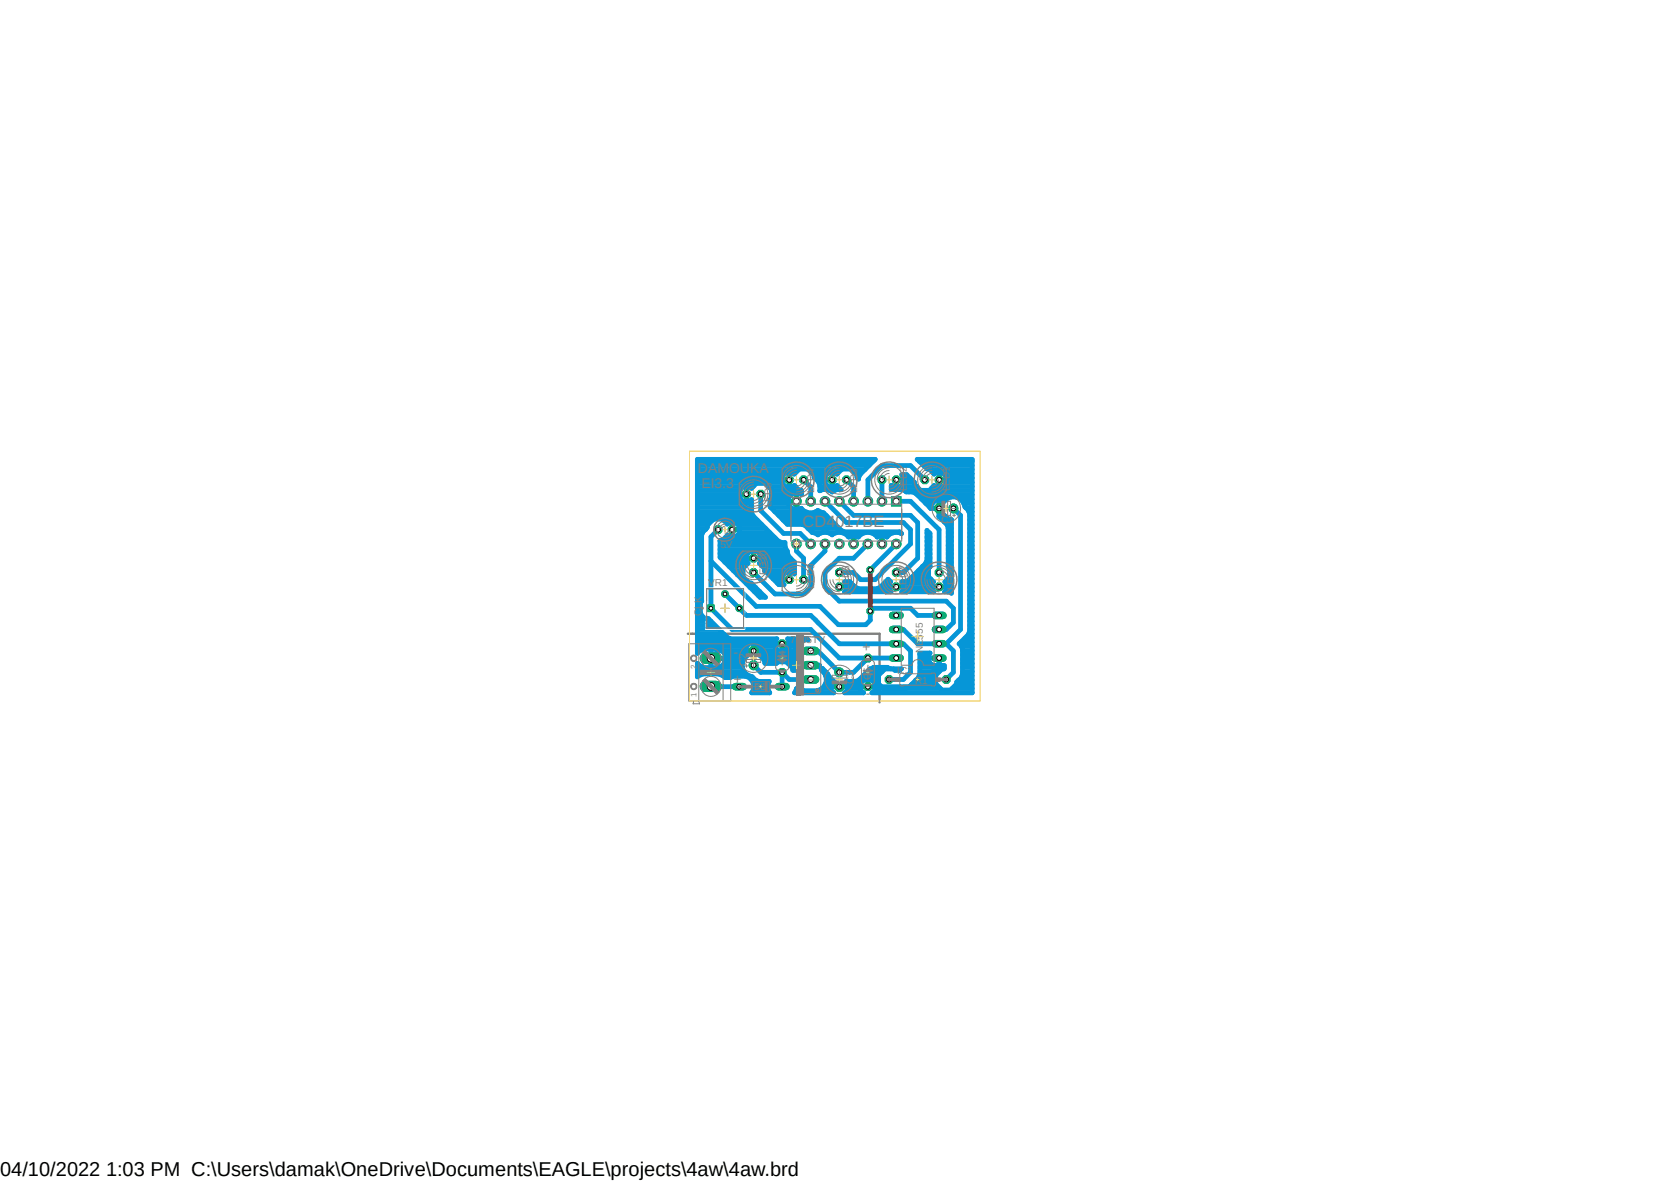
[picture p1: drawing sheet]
<svg xmlns="http://www.w3.org/2000/svg" width="297mm" height="210mm" viewBox="0 0 297 210" stroke-linecap="round" stroke-linejoin="round" font-family="sans-serif">
<defs><g id="words">
<text font-size="3.6" x="0" y="208.9">04/10/2022 1:03 PM C:\Users\damak\OneDrive\Documents\EAGLE\projects\4aw\4aw.brd</text>
<text font-size="2.9" fill="#808080" x="142.7" y="93.6">CD4017BE</text>
<g font-size="2.5" fill="#808080">
<text x="124" y="84.1">DAMOUKA</text>
<text x="124.7" y="86.7">EI3.3</text>
<text x="130.3" y="116.7">-</text>
<text x="154.9" y="115.7" transform="rotate(-90 154.9 115.7)">+</text>
<text x="130.3" y="121.5">+</text>
<text x="153.9" y="124">-</text>
</g>
<g font-size="1.8" fill="#808080">
<text x="144.7" y="87.7" transform="rotate(-90 144.7 87.7)">LED4</text>
<text x="152.4" y="87.7" transform="rotate(-90 152.4 87.7)">LED3</text>
<text x="161.2" y="87.2" transform="rotate(-90 161.2 87.2)">LED2</text>
<text x="168.8" y="87.2" transform="rotate(-90 168.8 87.2)">LED1</text>
<text x="137.1" y="90.2" transform="rotate(-90 137.1 90.2)">LED5</text>
<text x="167.3" y="92.9">C1</text>
<text x="128.1" y="97.3">5V</text>
<text x="125.9" y="104.1">VR1</text>
<text x="136.2" y="103.2" transform="rotate(-90 136.2 103.2)">LED10</text>
<text x="144.7" y="104.6" transform="rotate(-90 144.7 104.6)">LED9</text>
<text x="151" y="104.9" transform="rotate(-90 151 104.9)">LED8</text>
<text x="161.1" y="104.9" transform="rotate(-90 161.1 104.9)">LED7</text>
<text x="169.6" y="104.9" transform="rotate(-90 169.6 104.9)">LED6</text>
<text x="124.7" y="109.4" transform="rotate(-90 124.7 109.4)">CLK</text>
<text x="132.7" y="118.3" transform="rotate(-90 132.7 118.3)">C2</text>
<text x="139.7" y="117.8" transform="rotate(-90 139.7 117.8)">C4</text>
<text x="140.5" y="114.3">7805TV</text>
<text x="144.7" y="118.8" transform="rotate(-90 144.7 118.8)">2</text>
<text x="144.7" y="116.3" transform="rotate(-90 144.7 116.3)">3</text>
<text x="159.5" y="119.7">IC1</text>
<text x="164" y="116.1" transform="rotate(-90 164 116.1)">NE555</text>
<text x="134" y="122.7">D1</text>
<text x="144.7" y="121.4" transform="rotate(-90 144.7 121.4)">1</text>
<text x="151.7" y="121.6" transform="rotate(-90 151.7 121.6)">C3</text>
<text x="154.8" y="120.8" transform="rotate(-90 154.8 120.8)">C5</text>
<text x="162.6" y="121.5">R1</text>
</g>
<g font-size="1.4" fill="#808080">
<text x="123.8" y="118.8" transform="rotate(-90 123.8 118.8)">2</text>
<text x="123.8" y="123.9" transform="rotate(-90 123.8 123.9)">1</text>
</g>
</g></defs>
<path d="M121.9 79.6l53.2 45.6M175.1 79.6l-53.2 45.6" fill="none" stroke="#fff" stroke-width=".18"/>
<path d="M122.3 112.6h34v12.2" fill="none" stroke="#808080" stroke-width=".42"/>
<g fill="none" stroke="#0696d7" stroke-width=".85">
<path d="M124 95.4h.7M124 93.2h1.9M124 99.9h.7M124 99.1h.7M124 98.4h.7M124 97.7h.7M124 96.9h.7M124 96.1h.7M124 94.7h.9M124 93.9h1.5M124 92.4h2.7M124 91.7h9.9"/>
<path d="M124 90.9h9.6M124 90.2h9.6M124 89.4h9.6M124 88.7h7.7M124 87.9h7.4M124 87.2h7.4M124 86.4h9.9M124 85.7h15M124 84.9h15M124 84.2h15.5M124 83.4h18M124 82.7h30.5"/>
<path d="M124 82h31.2M125.4 94l.3-.3v-.4l1.1-1.1h1.6l.9 .9 .3-.3h1.1l.8 .8v1.1M125.4 94l.1 .1M125.4 94l-.4 .5-.3 .6v11.7M126.4 99.7l8 8h11.4l3.2 3.3h4.9l.8-.8v-1.6l.5-.5h6.6l1.3 1.2h3.8M127.6 94.1l-1.2 1.3v12.7l3.7 3.7h14l5.1 5.1h10.1M128 98.4h4.9M128 97.7h11.7M128 96.9h11.5M128 96.1h10.3M128.1 99.1h4.5M128.6 92.4h6"/>
<path d="M128.8 99.9h4M129 95.4h8.6M129.6 95.4l-.3-.3-.9 .9-.4 .1v2.9l7.1 7.1h1l-2.6-2.5h-.3l-1.1-1.1v-1.5l.9-.9-.4-.4v-1.1l.8-.7h1.1l.8 .7v1.1l-.3 .4 .8 .9v.3l2.6 2.6h1l-.4-.4v-1.1l.7-.7h1.1l.4 .3v-2.1a2.34 2.34 0 0 1-1.2-2l-.5-.8v-.7h-.6l-.6-.3M130.1 92.8l.1 2.7M130.1 94.7h.1M130.1 93.9h.1M130.1 93.2h.1M131.1 93.2h4.3M131.4 87.8h1.3M131.5 94.1h-1.3M131.5 94.7l-.8 .7M131.5 94.7h5.4"/>
<path d="M131.5 93.9h4.6M132.6 99.2h2.7M132.7 86.5v2.6M132.7 87.9v.1M132.7 88.7h.1M132.7 87.2h.1M133.9 91.7l-.3-.6v-2.3l-.4 .3h-1.1l-.7-.8v-1.1l.7-.7h1.1l.4 .3 .9-.9h1.5l1.1 1.1v1.6l-.2 .2v1.2l3.1 3.2h8.5M133.9 91.7l4.4 4.4M133.9 97.9l.1 1.3M133.9 99.1l.1 .1M133.9 98.4h.1M135 98.4h5"/>
<path d="M135.1 99.9h6.1M135.2 87.8v2.9l4.1 4.1h2.9l1.9 1.8M135.3 99.1h5.2M136.5 86.4h3.1M136.9 89.4h3.2M136.9 90.2h3.7M137 88.7h3.1M137.1 87.9h3.5M137.1 87.2h5.4M137.7 90.9h5.6M138.5 91.7h8.4M139 85.3h1.3"/>
<path d="M139.2 92.4h8.5M140.1 89.1h1.5M140.1 88.7v.7M140.1 89.4a1.49 1.49 0 0 0 2.3 .9 2.06 2.06 0 0 0 3 .4l1 .4 3.1 3.1 .6 .3h9.8l.3 .3a2 2 0 0 0-2.6 .6M140.3 83.9v2.7M140.3 84.9v.1M140.3 86.4v.1M140.3 85.7h.1M140.3 84.2h.1M140.6 87.9l-.5 .8M141 86.4h.4M141.1 84.2h.1"/>
<path d="M141.6 87.5v3.1M141.6 96.6v1.3l1.2 1.3v3.8M141.6 88.7h.1M141.6 90.2h.1M141.6 89.4v.1M141.6 87.9v.1M142.5 93.2l.6 .2 1.3 1.2 1 .4a1.95 1.95 0 0 1 2.5 0 1.99 1.99 0 0 1 2.9 .4M142.8 85.3l1.3 1.2v2.6M143.6 93.9h5.6M143.7 83.4h5.9M144.4 84.2h2.7M144.7 94.7h1.4"/>
<path d="M144.8 84.9h1.8M144.9 90.9h.9M145.5 85.7h1.1M145.7 87.2h.1M145.7 86.4h1.5M146.6 85.3h1.4M146.6 89.1l3.9 3.7h10.1l1.2 1.3v2.5l-6.3 6.4h-2.5l-1.3-1.3h-2.5M146.6 96.6v1.3l-2.5 2.6v3.8l-1.3 1.2h-5l-3.9-3.8M147.2 94.7h1.4M147.5 87.2h.8M147.9 83.9v2.7M147.9 86.4l.1 .1"/>
<path d="M147.9 85.7h.1M147.9 84.9l.1 .1M147.9 84.2h.1M148.6 86.4h.4M148.7 84.2h.1M149.2 89.1l2.5 2.5h10.1l1.3 1.2v6.4l-2.5 2.5h-1.3M149.7 94.7h4M150.5 85.3l1.2 1.2v2.6M150.8 95.4h.1M150.8 95.4a1.59 1.59 0 0 1 1.8 0M151.3 83.4h2.5M151.7 95.2l.1 1.5"/>
<path d="M151.7 96.1l.1 .1M151.7 95.4l.1 .1M152 84.2h1M152.4 84.9h.2M152.5 95.4h.1M152.6 95.4a2.08 2.08 0 0 1 3.3 0M152.6 84.9l.3-.6 2.7-2.7h-31.6v34.5l.2-.4 .6-.3 2.7-.1a1.66 1.66 0 0 1 1.5 1.7 1.66 1.66 0 0 1-1.5 1.6l-2.7-.1-.6-.3-.2-.3v2.4l.9-.5h2.9l.8 .3 .3 .3h.9l.6-.3h2.1a1.88 1.88 0 0 1 1.1 3h3.2M152.6 84.9v.2l-.3-.3v-.3l-1.1-1.1h-1.6l-.8 .8-.3-.3h-1.1l-.8 .8v1.1l.8 .8h1.1l.3-.4 .7 .8h-.7l-.9 .4a1.91 1.91 0 0 0-2.2-.2 2.19 2.19 0 0 0-1-2.4v-.3l-1.1-1.1h-1.5l-.9 .8-.4-.3h-1.1l-.7 .8v1.1l.7 .8h1.1l.4-.4 .9 .9 .4 .1-.1 .6a1.38 1.38 0 0 0-1.8 .1M154.3 96.6l-2.6 2.6h-2.5l-2.6 2.5v2.6l2.6 2.5h19l1.3 1.3v2.5l-1.3 1.2h-1.3M154.8 94.7h4M155.9 95.4h.1M155.9 95.4a1.59 1.59 0 0 1 1.7 0"/>
<path d="M156.8 85.3v3.8M156.8 95.2v1.5M156.8 96.1v.1M156.8 95.4v.1M157.6 95.4h.1M158.4 86.4h.2M159.3 89.1h2.5l5.1 5v7.6M159.3 85.3h1.4M159.3 85.3v1.3M159.3 85.3h.1M159.3 86.4v.1M159.3 85.7h.1"/>
<path d="M159.3 96.6l-4.6 4.7M159.9 94.7h.2M160 86.4h2.9M160.7 85.7h1.8M160.7 84.9h1.1M160.8 87.2l.3 .2h1.1l.6 .3 2.7 2.7v-.7l.8-.8h1.2l.3 .2a2.04 2.04 0 0 1 2.2-.8 2.04 2.04 0 0 1 1.5 1.7l.6 .7 .2 .6v20.9l-.2 .6-1.6 1.6 .4 .4 .2 .6v4.4l-.2 .6-.8 .8v.3l-1.1 1.1h-1.6l-1.1-1.1v-1.5l1.1-1.1 .5-.1v-.6h-2a1.33 1.33 0 0 1-.6-2.2h-1.8v3.8l-.3 .6-1.7 1.7-.6 .2h-1.8l-.3 .3h-1.5l-1.1-1.1v-1.5l1.1-1.1h1.5l.3 .2h.8l.3-.3h-1.9l-.6-.2M160.8 87.2h12M162.5 85.7v.3l1.1 1.1h1.6l.8-.9 .4 .4h1.1l.7-.8v-1.1l-.7-.8h-1.1l-.4 .3-.8-.8h-.4l-1.8-1.8h9.8v41.5h-17.8l.6-.5v-1.1l-.8-.8h-1.1l-.8 .8v1.1l.6 .5h-3.4l.5-.5v-1.2l-.2-.3h1.6l.6-.2 2-2.1h.4l.3-.2M162.5 85.7l-1.3-1.4h-.9l.4 .4v1.1l-.8 .8h-1.2l-.3-.3v.7h2l.4 .2M163 87.9h9.8M163.4 82h9.4M163.8 88.7h4.4"/>
<path d="M164.1 82.7h8.7M164.4 85.3l-2.6-2.6h-5l-2.5 2.6v3.8M164.5 89.4h1.3M164.6 99.9h.7M164.8 95.4h.5M164.8 94.2l.5 .6v5.9l-.2 .3v1.5l.8 .9-.3 .3v1.1l.4 .4h-5.7l.4-.4v-1.1l-.4-.3a1.89 1.89 0 0 0 1.7-.7l2.5-2.6 .3-.6zM164.8 99.1h.5M164.8 98.4h.5M164.8 97.7h.5M164.8 96.9h.5M164.8 96.1h.5M164.8 94.7h.4"/>
<path d="M165.2 83.4h7.6M165.3 90.2h.2M165.5 90.3l1.5 .1M165.9 86.4h.3M166 84.2h.1M166.9 83.9v2.7M166.9 88.9v2.9M166.9 90.9l.1 .1M166.9 91.7h.1M166.9 90.2h.1M166.9 89.4l.1 .1M166.9 86.4l.1 .1"/>
<path d="M166.9 85.7h.1M166.9 84.9l.1 .1M166.9 84.2h.1M167.5 92.4h1.6M167.6 86.4h5.2M167.6 91.7h.4M167.7 84.2h5.1M168.2 85.3h-1.2M168.2 85.7h4.6M168.2 84.9h4.6M168.3 93.2h.8M168.5 95.4h.6"/>
<path d="M168.5 99.9h.6M168.5 99.1h.6M168.5 98.4h.6M168.5 97.7h.6M168.5 96.9h.6M168.5 96.1h.6M168.5 94.7h.6M168.5 93.9h.6M169.5 90.3l1.2 1.3v20.2l-2.5 2.6M170.7 88.7h2.1M171.3 89.4h1.5M171.6 90.2h1.2"/>
<path d="M172.2 90.9h.6M172.3 95.4h.5M172.3 93.2h.5M172.3 99.9h.5M172.3 99.1h.5M172.3 98.4h.5M172.3 97.7h.5M172.3 96.9h.5M172.3 96.1h.5M172.3 94.7h.5M172.3 93.9h.5M172.3 92.4h.5"/>
<path d="M172.3 91.7h.5M124 105.1h.7M124 118.6h1.1M124 119.3h8.2M124 115.6h.4M124 114.9h8.7M124 114.1h13.7M124 113.4h5.5M124 112.6h4.6M124 111.8h3.8M124 111.1h3.1M124 110.4h2.4"/>
<path d="M124 109.6h1M124 108.9h.5M124 108.1h.5M124 107.4h.5M124 106.6h.7M124 105.9h.7M124 104.4h.7M124 103.6h.7M124 102.9h.7M124 102.2h.7M124 101.4h.7M124 100.6h.7"/>
<path d="M124.7 106.8h.1M124.7 106.8l-.2 .4v1.7a1.32 1.32 0 0 0 1.4 1l3.3 3.3 .6 .3h8.3l-.4 .3v1.1l.8 .8h1.1l.7-.8v-1.1l-.3-.3h3.4l.2 .2a2 2 0 0 0-2.2 1.2 2 2 0 0 0 .8 2.4l-.3 .6M126.4 115.3v3.3M126.4 117h.1M126.4 117h2.6M126.4 118.6h.1M126.4 117.9h.1M126.4 117.1h.1M126.4 116.3v.1M126.4 115.6v.1M127.6 118.6h4.4M128.3 115.6h4.2"/>
<path d="M128.7 117.9h3.3M128.9 105.5l3.8 3.8h11.4l5.1 5.1h11.4l1.2 1.3v3.8l-1.2 1.2h-2.6M128.9 116.3h3.7M129 117.1h3.2M129.6 100.6h2.8M130.3 101.4h1.8M131.1 102.2h1M131.8 102.9h.7M132.2 119.3l.6 .6 .9 .3 .6 .7 .6 .2h1.8l-.2 .5v.8l.3 .7M132.6 103.6h1M133.3 104.4h1M133.9 115.7h.1"/>
<path d="M133.9 114.2v1.5M133.9 115.6l.1 .1M133.9 114.9h.1M133.9 118.2l1.3 1.3h3.8M134.1 105.1h.9M134.8 105.9h1M135.2 114.9h2.5M135.3 116.3h6.2M135.4 115.7h-7.8l-1.2 1.3M135.4 115.6h2.9M135.5 100.6h5.7M135.7 117.1h6.3"/>
<path d="M135.9 101.4h5.3M136.7 102.2h2.6M137.4 102.9h1.6M138.2 103.6h.9M139 103h1.3M139 115.7v-1.3l3.8 3.8M139 119.5v2.5M139 115.6l.1 .1M139 114.9h.1M139 119.5l1.3 1.2h3.8M139.7 115.6h1.7M140 117.9h1.9"/>
<path d="M140.3 101.7v1.3M140.3 103h.1M140.3 102.9h.1M140.3 102.2h.1M140.3 114.4h-5.1l-1.3 1.3M140.3 114.9h1.2M140.3 114.1h1.8M140.8 118.6h1.2M141.9 118.2h3.8M141.9 117.9v.4l.3 .8h-1.2l-.1-.4-1.1-1.1h-1.5l-.3 .3h-2l-.3-.8-.6-.6 .3-.2v-1.2l-.8-.9h-1.3l-.8 .9v1.2l.3 .2a2.07 2.07 0 0 0-.6 2.8M144.1 115.7h1.3l3.8 3.8h2.5l2.6-2.6M144.1 118.2h.1"/>
<path d="M145.4 118.2l3.8 3.8M146.3 119.3h.4M150.2 103.3h.8l1.1 1.1 .6 .2h3.1l.6-.2 1.5-1.5 .4 .5-.3 .3v1.1l.4 .4h-8.3l.4-.4v-1.1zM150.4 103.6h.9M150.5 104.3h-1.3M150.5 104.4h1.6M154.1 119.3h2.7M155.2 118.6h2.5M156.4 104.4h1.6M157.2 103.6h.9M158 104.3h2.7M159.3 111.8h1.3l2.5 2.6h5.1"/>
<path d="M159.3 104.3h.1M160.6 103.6h5.1M160.7 104.4h4.9M161.7 102.9h3.7M162.5 102.2h2.6M163.2 101.4h1.9M163.5 117.9h1.8M163.5 118.6h4.4M163.5 119.3h3.5M163.5 117.1h1.5M163.5 116.3h1.6M164 100.6h1.3"/>
<path d="M164.9 116.9h2M165.6 104.3h2.6M166.9 118.2l-3.8 3.8h-15.4M166.9 116.9v1.3M166.9 104.3h.1M166.9 116.9l.1 .1M166.9 117.9h.1M166.9 117.1h.1M168.1 103.6h1M168.2 114.4l1.3 1.3v3.8l-1.3 1.2M168.2 104.4h.9M168.4 102.9h.7"/>
<path d="M168.5 100.6h.6M168.8 102.2h.3M168.8 101.4h.3M169.1 105.1l-1.2 .1 .3-.4v-1.1l-.3-.3 .9-.9v-1.5l-.3-.3v-6.9l-.2-.6-1.4-1.4h.6l.3-.3 .5 .5 .8 .3v13.1l-.6-.2M170.8 114.1h2M170.9 114.9h1.9M171.1 117.9h1.7M171.1 118.6h1.7M171.1 119.3h1.7M171.1 117.1h1.7M171.1 116.3h1.7M171.1 115.6h1.7"/>
<path d="M171.5 113.4h1.3M172.2 112.6h.6M172.3 105.1h.5M172.3 111.8h.5M172.3 111.1h.5M172.3 110.4h.5M172.3 109.6h.5M172.3 108.9h.5M172.3 108.1h.5M172.3 107.4h.5M172.3 106.6h.5M172.3 105.9h.5"/>
<path d="M172.3 104.4h.5M172.3 103.6h.5M172.3 102.9h.5M172.3 102.2h.5M172.3 101.4h.5M172.3 100.6h.5M124 120.1h.2M126.4 122h5M128.5 120.1h4.7M133.6 120.8h.7M133.6 123.1h3.2M133.9 122.3h2.6"/>
<path d="M133.9 121.6h2.6M141.3 123.1h6.9M141.6 122.3h.6l.8 .4h2.2a2.01 2.01 0 0 0 1.6-1.5 2.01 2.01 0 0 0-.8-2.1l.2-.4 1 1.1 .2 .8 .6 .5-.3 .3v1.2l.5 .5h-7zM146.1 122.3h1.6M146.6 121.6h1.1M146.7 120.1h.5M146.9 120.8h.8M150.2 123.1h3.3M150.6 122.3h2.3M150.6 121.6h2.3M152.7 120.8h.8M153.4 120.1h2.8"/>
<path d="M154.3 120.7v1.3M154.3 121.6h.1M154.3 120.8v.1M154.9 120.8h1.3M155 123.1h17.8M155.6 122.3h1.4M155.6 121.6h.7M161 122.3h6.1M162 121.7h.1M162.1 121.6h4.3M162.8 120.9h.1M162.8 120.8h3.5"/>
<path d="M163.4 120.1h2.9M169.2 122.3h3.6M170 121.6h2.8M170.4 120.8h2.4M171 120.1h1.8"/>
</g>
<circle cx="166.9" cy="90.3" r=".87" fill="#0dab76"/>
<circle cx="166.9" cy="90.3" r=".87" fill="none" stroke="#0dab76" stroke-width=".18"/>
<circle cx="166.9" cy="90.3" r=".43" fill="#fff"/>
<circle cx="166.9" cy="90.3" r=".43" fill="none" stroke="#000" stroke-width=".18"/>
<circle cx="169.5" cy="90.3" r=".8" fill="#0dab76"/>
<circle cx="169.5" cy="90.3" r=".8" fill="none" stroke="#0dab76" stroke-width=".18"/>
<circle cx="169.5" cy="90.3" r=".43" fill="#fff"/>
<circle cx="169.5" cy="90.3" r=".43" fill="none" stroke="#000" stroke-width=".18"/>
<path d="M166.3 116.9h1.3" fill="none" stroke="#0dab76" stroke-width="1.4"/>
<circle cx="166.9" cy="116.9" r=".43" fill="#fff"/>
<circle cx="166.9" cy="116.9" r=".43" fill="none" stroke="#000" stroke-width=".18"/>
<path d="M166.3 114.4h1.3" fill="none" stroke="#0dab76" stroke-width="1.4"/>
<circle cx="166.9" cy="114.4" r=".43" fill="#fff"/>
<circle cx="166.9" cy="114.4" r=".43" fill="none" stroke="#000" stroke-width=".18"/>
<path d="M158.7 114.4h1.3" fill="none" stroke="#0dab76" stroke-width="1.4"/>
<circle cx="159.3" cy="114.4" r=".43" fill="#fff"/>
<circle cx="159.3" cy="114.4" r=".43" fill="none" stroke="#000" stroke-width=".18"/>
<path d="M158.7 116.9h1.3" fill="none" stroke="#0dab76" stroke-width="1.4"/>
<circle cx="159.3" cy="116.9" r=".43" fill="#fff"/>
<circle cx="159.3" cy="116.9" r=".43" fill="none" stroke="#000" stroke-width=".18"/>
<path d="M166.3 111.8h1.3" fill="none" stroke="#0dab76" stroke-width="1.4"/>
<circle cx="166.9" cy="111.8" r=".43" fill="#fff"/>
<circle cx="166.9" cy="111.8" r=".43" fill="none" stroke="#000" stroke-width=".18"/>
<path d="M166.3 109.3h1.3" fill="none" stroke="#0dab76" stroke-width="1.4"/>
<circle cx="166.9" cy="109.3" r=".43" fill="#fff"/>
<circle cx="166.9" cy="109.3" r=".43" fill="none" stroke="#000" stroke-width=".18"/>
<path d="M158.7 111.8h1.3" fill="none" stroke="#0dab76" stroke-width="1.4"/>
<circle cx="159.3" cy="111.8" r=".43" fill="#fff"/>
<circle cx="159.3" cy="111.8" r=".43" fill="none" stroke="#000" stroke-width=".18"/>
<path d="M158.7 109.3h1.3" fill="none" stroke="#0dab76" stroke-width="1.4"/>
<circle cx="159.3" cy="109.3" r=".43" fill="#fff"/>
<circle cx="159.3" cy="109.3" r=".43" fill="none" stroke="#000" stroke-width=".18"/>
<path d="M164.1 84.6h.6l.4 .4v.6l-.4 .3h-.6l-.4-.3v-.6z" fill-rule="evenodd" fill="#0dab76"/>
<path d="M164.1 84.6h.6l.4 .4v.6l-.4 .3h-.6l-.4-.3v-.6z" fill="none" stroke="#0dab76" stroke-width=".18"/>
<circle cx="164.4" cy="85.3" r=".43" fill="#fff"/>
<circle cx="164.4" cy="85.3" r=".43" fill="none" stroke="#000" stroke-width=".18"/>
<path d="M166.6 84.6h.6l.4 .4v.6l-.4 .3h-.6l-.4-.3v-.6z" fill-rule="evenodd" fill="#0dab76"/>
<path d="M166.6 84.6h.6l.4 .4v.6l-.4 .3h-.6l-.4-.3v-.6z" fill="none" stroke="#0dab76" stroke-width=".18"/>
<circle cx="166.9" cy="85.3" r=".43" fill="#fff"/>
<circle cx="166.9" cy="85.3" r=".43" fill="none" stroke="#000" stroke-width=".18"/>
<path d="M133.6 101h.6l.4 .4v.6l-.4 .4h-.6l-.3-.4v-.6z" fill-rule="evenodd" fill="#0dab76"/>
<path d="M133.6 101h.6l.4 .4v.6l-.4 .4h-.6l-.3-.4v-.6z" fill="none" stroke="#0dab76" stroke-width=".18"/>
<circle cx="133.9" cy="101.7" r=".43" fill="#fff"/>
<circle cx="133.9" cy="101.7" r=".43" fill="none" stroke="#000" stroke-width=".18"/>
<path d="M133.6 98.5h.6l.4 .4v.6l-.4 .4h-.6l-.3-.4v-.6z" fill-rule="evenodd" fill="#0dab76"/>
<path d="M133.6 98.5h.6l.4 .4v.6l-.4 .4h-.6l-.3-.4v-.6z" fill="none" stroke="#0dab76" stroke-width=".18"/>
<circle cx="133.9" cy="99.2" r=".43" fill="#fff"/>
<circle cx="133.9" cy="99.2" r=".43" fill="none" stroke="#000" stroke-width=".18"/>
<path d="M156.5 84.6h.6l.3 .4v.6l-.3 .3h-.6l-.4-.3v-.6z" fill-rule="evenodd" fill="#0dab76"/>
<path d="M156.5 84.6h.6l.3 .4v.6l-.3 .3h-.6l-.4-.3v-.6z" fill="none" stroke="#0dab76" stroke-width=".18"/>
<circle cx="156.8" cy="85.3" r=".43" fill="#fff"/>
<circle cx="156.8" cy="85.3" r=".43" fill="none" stroke="#000" stroke-width=".18"/>
<path d="M159 84.6h.6l.4 .4v.6l-.4 .3h-.6l-.4-.3v-.6z" fill-rule="evenodd" fill="#0dab76"/>
<path d="M159 84.6h.6l.4 .4v.6l-.4 .3h-.6l-.4-.3v-.6z" fill="none" stroke="#0dab76" stroke-width=".18"/>
<circle cx="159.3" cy="85.3" r=".43" fill="#fff"/>
<circle cx="159.3" cy="85.3" r=".43" fill="none" stroke="#000" stroke-width=".18"/>
<path d="M150.2 84.6h.5l.4 .4v.6l-.4 .3h-.5l-.4-.3v-.6z" fill-rule="evenodd" fill="#0dab76"/>
<path d="M150.2 84.6h.5l.4 .4v.6l-.4 .3h-.5l-.4-.3v-.6z" fill="none" stroke="#0dab76" stroke-width=".18"/>
<circle cx="150.4" cy="85.3" r=".43" fill="#fff"/>
<circle cx="150.4" cy="85.3" r=".43" fill="none" stroke="#000" stroke-width=".18"/>
<path d="M147.6 84.6h.6l.4 .4v.6l-.4 .3h-.6l-.4-.3v-.6z" fill-rule="evenodd" fill="#0dab76"/>
<path d="M147.6 84.6h.6l.4 .4v.6l-.4 .3h-.6l-.4-.3v-.6z" fill="none" stroke="#0dab76" stroke-width=".18"/>
<circle cx="147.9" cy="85.3" r=".43" fill="#fff"/>
<circle cx="147.9" cy="85.3" r=".43" fill="none" stroke="#000" stroke-width=".18"/>
<path d="M142.5 84.6h.6l.4 .4v.6l-.4 .3h-.6l-.3-.3v-.6z" fill-rule="evenodd" fill="#0dab76"/>
<path d="M142.5 84.6h.6l.4 .4v.6l-.4 .3h-.6l-.3-.3v-.6z" fill="none" stroke="#0dab76" stroke-width=".18"/>
<circle cx="142.8" cy="85.3" r=".43" fill="#fff"/>
<circle cx="142.8" cy="85.3" r=".43" fill="none" stroke="#000" stroke-width=".18"/>
<path d="M140 84.6h.6l.4 .4v.6l-.4 .3h-.6l-.4-.3v-.6z" fill-rule="evenodd" fill="#0dab76"/>
<path d="M140 84.6h.6l.4 .4v.6l-.4 .3h-.6l-.4-.3v-.6z" fill="none" stroke="#0dab76" stroke-width=".18"/>
<circle cx="140.3" cy="85.3" r=".43" fill="#fff"/>
<circle cx="140.3" cy="85.3" r=".43" fill="none" stroke="#000" stroke-width=".18"/>
<path d="M134.9 87.1h.6l.4 .4v.6l-.4 .4h-.6l-.4-.4v-.6z" fill-rule="evenodd" fill="#0dab76"/>
<path d="M134.9 87.1h.6l.4 .4v.6l-.4 .4h-.6l-.4-.4v-.6z" fill="none" stroke="#0dab76" stroke-width=".18"/>
<circle cx="135.2" cy="87.8" r=".43" fill="#fff"/>
<circle cx="135.2" cy="87.8" r=".43" fill="none" stroke="#000" stroke-width=".18"/>
<path d="M132.4 87.1h.6l.3 .4v.6l-.3 .4h-.6l-.4-.4v-.6z" fill-rule="evenodd" fill="#0dab76"/>
<path d="M132.4 87.1h.6l.3 .4v.6l-.3 .4h-.6l-.4-.4v-.6z" fill="none" stroke="#0dab76" stroke-width=".18"/>
<circle cx="132.7" cy="87.8" r=".43" fill="#fff"/>
<circle cx="132.7" cy="87.8" r=".43" fill="none" stroke="#000" stroke-width=".18"/>
<path d="M166.6 101h.6l.4 .4v.6l-.4 .4h-.6l-.4-.4v-.6z" fill-rule="evenodd" fill="#0dab76"/>
<path d="M166.6 101h.6l.4 .4v.6l-.4 .4h-.6l-.4-.4v-.6z" fill="none" stroke="#0dab76" stroke-width=".18"/>
<circle cx="166.9" cy="101.7" r=".43" fill="#fff"/>
<circle cx="166.9" cy="101.7" r=".43" fill="none" stroke="#000" stroke-width=".18"/>
<path d="M166.6 103.6h.6l.4 .4v.6l-.4 .3h-.6l-.4-.3v-.6z" fill-rule="evenodd" fill="#0dab76"/>
<path d="M166.6 103.6h.6l.4 .4v.6l-.4 .3h-.6l-.4-.3v-.6z" fill="none" stroke="#0dab76" stroke-width=".18"/>
<circle cx="166.9" cy="104.3" r=".43" fill="#fff"/>
<circle cx="166.9" cy="104.3" r=".43" fill="none" stroke="#000" stroke-width=".18"/>
<path d="M159 101h.6l.4 .4v.6l-.4 .4h-.6l-.4-.4v-.6z" fill-rule="evenodd" fill="#0dab76"/>
<path d="M159 101h.6l.4 .4v.6l-.4 .4h-.6l-.4-.4v-.6z" fill="none" stroke="#0dab76" stroke-width=".18"/>
<circle cx="159.3" cy="101.7" r=".43" fill="#fff"/>
<circle cx="159.3" cy="101.7" r=".43" fill="none" stroke="#000" stroke-width=".18"/>
<path d="M159 103.6h.6l.4 .4v.6l-.4 .3h-.6l-.4-.3v-.6z" fill-rule="evenodd" fill="#0dab76"/>
<path d="M159 103.6h.6l.4 .4v.6l-.4 .3h-.6l-.4-.3v-.6z" fill="none" stroke="#0dab76" stroke-width=".18"/>
<circle cx="159.3" cy="104.3" r=".43" fill="#fff"/>
<circle cx="159.3" cy="104.3" r=".43" fill="none" stroke="#000" stroke-width=".18"/>
<path d="M148.9 101h.6l.4 .4v.6l-.4 .4h-.6l-.4-.4v-.6z" fill-rule="evenodd" fill="#0dab76"/>
<path d="M148.9 101h.6l.4 .4v.6l-.4 .4h-.6l-.4-.4v-.6z" fill="none" stroke="#0dab76" stroke-width=".18"/>
<circle cx="149.2" cy="101.7" r=".43" fill="#fff"/>
<circle cx="149.2" cy="101.7" r=".43" fill="none" stroke="#000" stroke-width=".18"/>
<path d="M148.9 103.6h.6l.4 .4v.6l-.4 .3h-.6l-.4-.3v-.6z" fill-rule="evenodd" fill="#0dab76"/>
<path d="M148.9 103.6h.6l.4 .4v.6l-.4 .3h-.6l-.4-.3v-.6z" fill="none" stroke="#0dab76" stroke-width=".18"/>
<circle cx="149.2" cy="104.3" r=".43" fill="#fff"/>
<circle cx="149.2" cy="104.3" r=".43" fill="none" stroke="#000" stroke-width=".18"/>
<path d="M142.5 102.3h.6l.4 .4v.6l-.4 .4h-.6l-.3-.4v-.6z" fill-rule="evenodd" fill="#0dab76"/>
<path d="M142.5 102.3h.6l.4 .4v.6l-.4 .4h-.6l-.3-.4v-.6z" fill="none" stroke="#0dab76" stroke-width=".18"/>
<circle cx="142.8" cy="103" r=".43" fill="#fff"/>
<circle cx="142.8" cy="103" r=".43" fill="none" stroke="#000" stroke-width=".18"/>
<path d="M140 102.3h.6l.4 .4v.6l-.4 .4h-.6l-.4-.4v-.6z" fill-rule="evenodd" fill="#0dab76"/>
<path d="M140 102.3h.6l.4 .4v.6l-.4 .4h-.6l-.4-.4v-.6z" fill="none" stroke="#0dab76" stroke-width=".18"/>
<circle cx="140.3" cy="103" r=".43" fill="#fff"/>
<circle cx="140.3" cy="103" r=".43" fill="none" stroke="#000" stroke-width=".18"/>
<path d="M167.9 120.1h.6l.4 .3v.6l-.4 .4h-.6l-.4-.4v-.6z" fill-rule="evenodd" fill="#0dab76"/>
<path d="M167.9 120.1h.6l.4 .3v.6l-.4 .4h-.6l-.4-.4v-.6z" fill="none" stroke="#0dab76" stroke-width=".18"/>
<circle cx="168.2" cy="120.7" r=".43" fill="#fff"/>
<circle cx="168.2" cy="120.7" r=".43" fill="none" stroke="#000" stroke-width=".18"/>
<path d="M157.7 120.1h.6l.4 .3v.6l-.4 .4h-.6l-.3-.4v-.6z" fill-rule="evenodd" fill="#0dab76"/>
<path d="M157.7 120.1h.6l.4 .3v.6l-.4 .4h-.6l-.3-.4v-.6z" fill="none" stroke="#0dab76" stroke-width=".18"/>
<circle cx="158" cy="120.7" r=".43" fill="#fff"/>
<circle cx="158" cy="120.7" r=".43" fill="none" stroke="#000" stroke-width=".18"/>
<path d="M158.5 88.2h1.6v1.7h-1.6z" fill-rule="evenodd" fill="#0dab76"/>
<path d="M158.5 88.2h1.6v1.7h-1.6z" fill="none" stroke="#0dab76" stroke-width=".18"/>
<circle cx="159.3" cy="89.1" r=".55" fill="#fff"/>
<circle cx="159.3" cy="89.1" r=".55" fill="none" stroke="#000" stroke-width=".18"/>
<circle cx="156.8" cy="89.1" r=".85" fill="#0dab76"/>
<circle cx="156.8" cy="89.1" r=".85" fill="none" stroke="#0dab76" stroke-width=".18"/>
<circle cx="156.8" cy="89.1" r=".55" fill="#fff"/>
<circle cx="156.8" cy="89.1" r=".55" fill="none" stroke="#000" stroke-width=".18"/>
<circle cx="154.3" cy="89.1" r=".85" fill="#0dab76"/>
<circle cx="154.3" cy="89.1" r=".85" fill="none" stroke="#0dab76" stroke-width=".18"/>
<circle cx="154.3" cy="89.1" r=".55" fill="#fff"/>
<circle cx="154.3" cy="89.1" r=".55" fill="none" stroke="#000" stroke-width=".18"/>
<circle cx="151.7" cy="89.1" r=".85" fill="#0dab76"/>
<circle cx="151.7" cy="89.1" r=".85" fill="none" stroke="#0dab76" stroke-width=".18"/>
<circle cx="151.7" cy="89.1" r=".55" fill="#fff"/>
<circle cx="151.7" cy="89.1" r=".55" fill="none" stroke="#000" stroke-width=".18"/>
<circle cx="149.2" cy="89.1" r=".85" fill="#0dab76"/>
<circle cx="149.2" cy="89.1" r=".85" fill="none" stroke="#0dab76" stroke-width=".18"/>
<circle cx="149.2" cy="89.1" r=".55" fill="#fff"/>
<circle cx="149.2" cy="89.1" r=".55" fill="none" stroke="#000" stroke-width=".18"/>
<circle cx="146.6" cy="89.1" r=".85" fill="#0dab76"/>
<circle cx="146.6" cy="89.1" r=".85" fill="none" stroke="#0dab76" stroke-width=".18"/>
<circle cx="146.6" cy="89.1" r=".55" fill="#fff"/>
<circle cx="146.6" cy="89.1" r=".55" fill="none" stroke="#000" stroke-width=".18"/>
<circle cx="144.1" cy="89.1" r=".85" fill="#0dab76"/>
<circle cx="144.1" cy="89.1" r=".85" fill="none" stroke="#0dab76" stroke-width=".18"/>
<circle cx="144.1" cy="89.1" r=".55" fill="#fff"/>
<circle cx="144.1" cy="89.1" r=".55" fill="none" stroke="#000" stroke-width=".18"/>
<circle cx="141.6" cy="89.1" r=".85" fill="#0dab76"/>
<circle cx="141.6" cy="89.1" r=".85" fill="none" stroke="#0dab76" stroke-width=".18"/>
<circle cx="141.6" cy="89.1" r=".55" fill="#fff"/>
<circle cx="141.6" cy="89.1" r=".55" fill="none" stroke="#000" stroke-width=".18"/>
<circle cx="141.6" cy="96.6" r=".85" fill="#0dab76"/>
<circle cx="141.6" cy="96.6" r=".85" fill="none" stroke="#0dab76" stroke-width=".18"/>
<circle cx="141.6" cy="96.6" r=".55" fill="#fff"/>
<circle cx="141.6" cy="96.6" r=".55" fill="none" stroke="#000" stroke-width=".18"/>
<circle cx="144.1" cy="96.6" r=".85" fill="#0dab76"/>
<circle cx="144.1" cy="96.6" r=".85" fill="none" stroke="#0dab76" stroke-width=".18"/>
<circle cx="144.1" cy="96.6" r=".55" fill="#fff"/>
<circle cx="144.1" cy="96.6" r=".55" fill="none" stroke="#000" stroke-width=".18"/>
<circle cx="146.6" cy="96.6" r=".85" fill="#0dab76"/>
<circle cx="146.6" cy="96.6" r=".85" fill="none" stroke="#0dab76" stroke-width=".18"/>
<circle cx="146.6" cy="96.6" r=".55" fill="#fff"/>
<circle cx="146.6" cy="96.6" r=".55" fill="none" stroke="#000" stroke-width=".18"/>
<circle cx="149.2" cy="96.6" r=".85" fill="#0dab76"/>
<circle cx="149.2" cy="96.6" r=".85" fill="none" stroke="#0dab76" stroke-width=".18"/>
<circle cx="149.2" cy="96.6" r=".55" fill="#fff"/>
<circle cx="149.2" cy="96.6" r=".55" fill="none" stroke="#000" stroke-width=".18"/>
<circle cx="151.7" cy="96.6" r=".85" fill="#0dab76"/>
<circle cx="151.7" cy="96.6" r=".85" fill="none" stroke="#0dab76" stroke-width=".18"/>
<circle cx="151.7" cy="96.6" r=".55" fill="#fff"/>
<circle cx="151.7" cy="96.6" r=".55" fill="none" stroke="#000" stroke-width=".18"/>
<circle cx="154.3" cy="96.6" r=".85" fill="#0dab76"/>
<circle cx="154.3" cy="96.6" r=".85" fill="none" stroke="#0dab76" stroke-width=".18"/>
<circle cx="154.3" cy="96.6" r=".55" fill="#fff"/>
<circle cx="154.3" cy="96.6" r=".55" fill="none" stroke="#000" stroke-width=".18"/>
<circle cx="156.8" cy="96.6" r=".85" fill="#0dab76"/>
<circle cx="156.8" cy="96.6" r=".85" fill="none" stroke="#0dab76" stroke-width=".18"/>
<circle cx="156.8" cy="96.6" r=".55" fill="#fff"/>
<circle cx="156.8" cy="96.6" r=".55" fill="none" stroke="#000" stroke-width=".18"/>
<circle cx="159.3" cy="96.6" r=".85" fill="#0dab76"/>
<circle cx="159.3" cy="96.6" r=".85" fill="none" stroke="#0dab76" stroke-width=".18"/>
<circle cx="159.3" cy="96.6" r=".55" fill="#fff"/>
<circle cx="159.3" cy="96.6" r=".55" fill="none" stroke="#000" stroke-width=".18"/>
<circle cx="131.4" cy="108.1" r=".6" fill="#0dab76"/>
<circle cx="131.4" cy="108.1" r=".6" fill="none" stroke="#0dab76" stroke-width=".18"/>
<circle cx="131.4" cy="108.1" r=".33" fill="#fff"/>
<circle cx="131.4" cy="108.1" r=".33" fill="none" stroke="#000" stroke-width=".18"/>
<circle cx="128.9" cy="105.5" r=".6" fill="#0dab76"/>
<circle cx="128.9" cy="105.5" r=".6" fill="none" stroke="#0dab76" stroke-width=".18"/>
<circle cx="128.9" cy="105.5" r=".33" fill="#fff"/>
<circle cx="128.9" cy="105.5" r=".33" fill="none" stroke="#000" stroke-width=".18"/>
<path d="M125.8 107.5h1.2v1.2h-1.2z" fill-rule="evenodd" fill="#0dab76"/>
<path d="M125.8 107.5h1.2v1.2h-1.2z" fill="none" stroke="#0dab76" stroke-width=".18"/>
<circle cx="126.4" cy="108.1" r=".33" fill="#fff"/>
<circle cx="126.4" cy="108.1" r=".33" fill="none" stroke="#000" stroke-width=".18"/>
<path d="M125.3 122h2" fill="none" stroke="#0dab76" stroke-width="2"/>
<circle cx="126.4" cy="122" r=".68" fill="#fff"/>
<circle cx="126.4" cy="122" r=".68" fill="none" stroke="#000" stroke-width=".18"/>
<path d="M125.3 117h2" fill="none" stroke="#0dab76" stroke-width="2"/>
<circle cx="126.4" cy="117" r=".68" fill="#fff"/>
<circle cx="126.4" cy="117" r=".68" fill="none" stroke="#000" stroke-width=".18"/>
<path d="M138.4 122h1.3" fill="none" stroke="#0dab76" stroke-width="1.4"/>
<circle cx="139" cy="122" r=".43" fill="#fff"/>
<circle cx="139" cy="122" r=".43" fill="none" stroke="#000" stroke-width=".18"/>
<path d="M130.8 122h1.3" fill="none" stroke="#0dab76" stroke-width="1.4"/>
<circle cx="131.4" cy="122" r=".43" fill="#fff"/>
<circle cx="131.4" cy="122" r=".43" fill="none" stroke="#000" stroke-width=".18"/>
<circle cx="133.9" cy="115.7" r=".87" fill="#0dab76"/>
<circle cx="133.9" cy="115.7" r=".87" fill="none" stroke="#0dab76" stroke-width=".18"/>
<circle cx="133.9" cy="115.7" r=".43" fill="#fff"/>
<circle cx="133.9" cy="115.7" r=".43" fill="none" stroke="#000" stroke-width=".18"/>
<circle cx="133.9" cy="118.2" r=".8" fill="#0dab76"/>
<circle cx="133.9" cy="118.2" r=".8" fill="none" stroke="#0dab76" stroke-width=".18"/>
<circle cx="133.9" cy="118.2" r=".43" fill="#fff"/>
<circle cx="133.9" cy="118.2" r=".43" fill="none" stroke="#000" stroke-width=".18"/>
<circle cx="149.2" cy="122" r=".87" fill="#0dab76"/>
<circle cx="149.2" cy="122" r=".87" fill="none" stroke="#0dab76" stroke-width=".18"/>
<circle cx="149.2" cy="122" r=".43" fill="#fff"/>
<circle cx="149.2" cy="122" r=".43" fill="none" stroke="#000" stroke-width=".18"/>
<circle cx="149.2" cy="119.5" r=".8" fill="#0dab76"/>
<circle cx="149.2" cy="119.5" r=".8" fill="none" stroke="#0dab76" stroke-width=".18"/>
<circle cx="149.2" cy="119.5" r=".43" fill="#fff"/>
<circle cx="149.2" cy="119.5" r=".43" fill="none" stroke="#000" stroke-width=".18"/>
<path d="M138.7 118.8h.6l.4 .4v.6l-.4 .3h-.6l-.4-.3v-.6z" fill-rule="evenodd" fill="#0dab76"/>
<path d="M138.7 118.8h.6l.4 .4v.6l-.4 .3h-.6l-.4-.3v-.6z" fill="none" stroke="#0dab76" stroke-width=".18"/>
<circle cx="139" cy="119.5" r=".43" fill="#fff"/>
<circle cx="139" cy="119.5" r=".43" fill="none" stroke="#000" stroke-width=".18"/>
<path d="M138.7 113.7h.6l.4 .4v.6l-.4 .4h-.6l-.4-.4v-.6z" fill-rule="evenodd" fill="#0dab76"/>
<path d="M138.7 113.7h.6l.4 .4v.6l-.4 .4h-.6l-.4-.4v-.6z" fill="none" stroke="#0dab76" stroke-width=".18"/>
<circle cx="139" cy="114.4" r=".43" fill="#fff"/>
<circle cx="139" cy="114.4" r=".43" fill="none" stroke="#000" stroke-width=".18"/>
<path d="M154 116.2h.6l.3 .4v.6l-.3 .4h-.6l-.4-.4v-.6z" fill-rule="evenodd" fill="#0dab76"/>
<path d="M154 116.2h.6l.3 .4v.6l-.3 .4h-.6l-.4-.4v-.6z" fill="none" stroke="#0dab76" stroke-width=".18"/>
<circle cx="154.3" cy="116.9" r=".43" fill="#fff"/>
<circle cx="154.3" cy="116.9" r=".43" fill="none" stroke="#000" stroke-width=".18"/>
<path d="M154 121.3h.6l.3 .4v.6l-.3 .4h-.6l-.4-.4v-.6z" fill-rule="evenodd" fill="#0dab76"/>
<path d="M154 121.3h.6l.3 .4v.6l-.3 .4h-.6l-.4-.4v-.6z" fill="none" stroke="#0dab76" stroke-width=".18"/>
<circle cx="154.3" cy="122" r=".43" fill="#fff"/>
<circle cx="154.3" cy="122" r=".43" fill="none" stroke="#000" stroke-width=".18"/>
<path d="M143.3 120.7h1.6" fill="none" stroke="#0dab76" stroke-width="1.5"/>
<circle cx="144.1" cy="120.7" r=".51" fill="#fff"/>
<circle cx="144.1" cy="120.7" r=".51" fill="none" stroke="#000" stroke-width=".18"/>
<path d="M143.3 118.2h1.6" fill="none" stroke="#0dab76" stroke-width="1.5"/>
<circle cx="144.1" cy="118.2" r=".51" fill="#fff"/>
<circle cx="144.1" cy="118.2" r=".51" fill="none" stroke="#000" stroke-width=".18"/>
<path d="M143.3 115.7h1.6" fill="none" stroke="#0dab76" stroke-width="1.5"/>
<circle cx="144.1" cy="115.7" r=".51" fill="#fff"/>
<circle cx="144.1" cy="115.7" r=".51" fill="none" stroke="#000" stroke-width=".18"/>
<path d="M127.3 93.4h.6l.4 .4v.6l-.4 .4h-.6l-.3-.4v-.6z" fill-rule="evenodd" fill="#0dab76"/>
<path d="M127.3 93.4h.6l.4 .4v.6l-.4 .4h-.6l-.3-.4v-.6z" fill="none" stroke="#0dab76" stroke-width=".18"/>
<circle cx="127.6" cy="94.1" r=".43" fill="#fff"/>
<circle cx="127.6" cy="94.1" r=".43" fill="none" stroke="#000" stroke-width=".18"/>
<path d="M129.8 93.4h.6l.4 .4v.6l-.4 .4h-.6l-.3-.4v-.6z" fill-rule="evenodd" fill="#0dab76"/>
<path d="M129.8 93.4h.6l.4 .4v.6l-.4 .4h-.6l-.3-.4v-.6z" fill="none" stroke="#0dab76" stroke-width=".18"/>
<circle cx="130.1" cy="94.1" r=".43" fill="#fff"/>
<circle cx="130.1" cy="94.1" r=".43" fill="none" stroke="#000" stroke-width=".18"/>
<circle cx="154.7" cy="108.6" r=".64" fill="#0dab76"/>
<circle cx="154.7" cy="108.6" r=".64" fill="none" stroke="#0dab76" stroke-width=".18"/>
<circle cx="154.7" cy="108.6" r=".38" fill="#fff"/>
<circle cx="154.7" cy="108.6" r=".38" fill="none" stroke="#000" stroke-width=".18"/>
<circle cx="154.7" cy="101.3" r=".64" fill="#0dab76"/>
<circle cx="154.7" cy="101.3" r=".64" fill="none" stroke="#0dab76" stroke-width=".18"/>
<circle cx="154.7" cy="101.3" r=".38" fill="#fff"/>
<circle cx="154.7" cy="101.3" r=".38" fill="none" stroke="#000" stroke-width=".18"/>
<path d="M154.7 101.3v7.3" fill="none" stroke="#c90d0c" stroke-width=".85"/>
<circle cx="166.9" cy="90.3" r=".87" fill="#0dab76"/>
<circle cx="166.9" cy="90.3" r=".87" fill="none" stroke="#0dab76" stroke-width=".18"/>
<circle cx="166.9" cy="90.3" r=".43" fill="#fff"/>
<circle cx="166.9" cy="90.3" r=".43" fill="none" stroke="#000" stroke-width=".18"/>
<circle cx="169.5" cy="90.3" r=".8" fill="#0dab76"/>
<circle cx="169.5" cy="90.3" r=".8" fill="none" stroke="#0dab76" stroke-width=".18"/>
<circle cx="169.5" cy="90.3" r=".43" fill="#fff"/>
<circle cx="169.5" cy="90.3" r=".43" fill="none" stroke="#000" stroke-width=".18"/>
<path d="M166.3 116.9h1.3" fill="none" stroke="#0dab76" stroke-width="1.4"/>
<circle cx="166.9" cy="116.9" r=".43" fill="#fff"/>
<circle cx="166.9" cy="116.9" r=".43" fill="none" stroke="#000" stroke-width=".18"/>
<path d="M166.3 114.4h1.3" fill="none" stroke="#0dab76" stroke-width="1.4"/>
<circle cx="166.9" cy="114.4" r=".43" fill="#fff"/>
<circle cx="166.9" cy="114.4" r=".43" fill="none" stroke="#000" stroke-width=".18"/>
<path d="M158.7 114.4h1.3" fill="none" stroke="#0dab76" stroke-width="1.4"/>
<circle cx="159.3" cy="114.4" r=".43" fill="#fff"/>
<circle cx="159.3" cy="114.4" r=".43" fill="none" stroke="#000" stroke-width=".18"/>
<path d="M158.7 116.9h1.3" fill="none" stroke="#0dab76" stroke-width="1.4"/>
<circle cx="159.3" cy="116.9" r=".43" fill="#fff"/>
<circle cx="159.3" cy="116.9" r=".43" fill="none" stroke="#000" stroke-width=".18"/>
<path d="M166.3 111.8h1.3" fill="none" stroke="#0dab76" stroke-width="1.4"/>
<circle cx="166.9" cy="111.8" r=".43" fill="#fff"/>
<circle cx="166.9" cy="111.8" r=".43" fill="none" stroke="#000" stroke-width=".18"/>
<path d="M166.3 109.3h1.3" fill="none" stroke="#0dab76" stroke-width="1.4"/>
<circle cx="166.9" cy="109.3" r=".43" fill="#fff"/>
<circle cx="166.9" cy="109.3" r=".43" fill="none" stroke="#000" stroke-width=".18"/>
<path d="M158.7 111.8h1.3" fill="none" stroke="#0dab76" stroke-width="1.4"/>
<circle cx="159.3" cy="111.8" r=".43" fill="#fff"/>
<circle cx="159.3" cy="111.8" r=".43" fill="none" stroke="#000" stroke-width=".18"/>
<path d="M158.7 109.3h1.3" fill="none" stroke="#0dab76" stroke-width="1.4"/>
<circle cx="159.3" cy="109.3" r=".43" fill="#fff"/>
<circle cx="159.3" cy="109.3" r=".43" fill="none" stroke="#000" stroke-width=".18"/>
<path d="M164.1 84.6h.6l.4 .4v.6l-.4 .3h-.6l-.4-.3v-.6z" fill-rule="evenodd" fill="#0dab76"/>
<path d="M164.1 84.6h.6l.4 .4v.6l-.4 .3h-.6l-.4-.3v-.6z" fill="none" stroke="#0dab76" stroke-width=".18"/>
<circle cx="164.4" cy="85.3" r=".43" fill="#fff"/>
<circle cx="164.4" cy="85.3" r=".43" fill="none" stroke="#000" stroke-width=".18"/>
<path d="M166.6 84.6h.6l.4 .4v.6l-.4 .3h-.6l-.4-.3v-.6z" fill-rule="evenodd" fill="#0dab76"/>
<path d="M166.6 84.6h.6l.4 .4v.6l-.4 .3h-.6l-.4-.3v-.6z" fill="none" stroke="#0dab76" stroke-width=".18"/>
<circle cx="166.9" cy="85.3" r=".43" fill="#fff"/>
<circle cx="166.9" cy="85.3" r=".43" fill="none" stroke="#000" stroke-width=".18"/>
<path d="M133.6 101h.6l.4 .4v.6l-.4 .4h-.6l-.3-.4v-.6z" fill-rule="evenodd" fill="#0dab76"/>
<path d="M133.6 101h.6l.4 .4v.6l-.4 .4h-.6l-.3-.4v-.6z" fill="none" stroke="#0dab76" stroke-width=".18"/>
<circle cx="133.9" cy="101.7" r=".43" fill="#fff"/>
<circle cx="133.9" cy="101.7" r=".43" fill="none" stroke="#000" stroke-width=".18"/>
<path d="M133.6 98.5h.6l.4 .4v.6l-.4 .4h-.6l-.3-.4v-.6z" fill-rule="evenodd" fill="#0dab76"/>
<path d="M133.6 98.5h.6l.4 .4v.6l-.4 .4h-.6l-.3-.4v-.6z" fill="none" stroke="#0dab76" stroke-width=".18"/>
<circle cx="133.9" cy="99.2" r=".43" fill="#fff"/>
<circle cx="133.9" cy="99.2" r=".43" fill="none" stroke="#000" stroke-width=".18"/>
<path d="M156.5 84.6h.6l.3 .4v.6l-.3 .3h-.6l-.4-.3v-.6z" fill-rule="evenodd" fill="#0dab76"/>
<path d="M156.5 84.6h.6l.3 .4v.6l-.3 .3h-.6l-.4-.3v-.6z" fill="none" stroke="#0dab76" stroke-width=".18"/>
<circle cx="156.8" cy="85.3" r=".43" fill="#fff"/>
<circle cx="156.8" cy="85.3" r=".43" fill="none" stroke="#000" stroke-width=".18"/>
<path d="M159 84.6h.6l.4 .4v.6l-.4 .3h-.6l-.4-.3v-.6z" fill-rule="evenodd" fill="#0dab76"/>
<path d="M159 84.6h.6l.4 .4v.6l-.4 .3h-.6l-.4-.3v-.6z" fill="none" stroke="#0dab76" stroke-width=".18"/>
<circle cx="159.3" cy="85.3" r=".43" fill="#fff"/>
<circle cx="159.3" cy="85.3" r=".43" fill="none" stroke="#000" stroke-width=".18"/>
<path d="M150.2 84.6h.5l.4 .4v.6l-.4 .3h-.5l-.4-.3v-.6z" fill-rule="evenodd" fill="#0dab76"/>
<path d="M150.2 84.6h.5l.4 .4v.6l-.4 .3h-.5l-.4-.3v-.6z" fill="none" stroke="#0dab76" stroke-width=".18"/>
<circle cx="150.4" cy="85.3" r=".43" fill="#fff"/>
<circle cx="150.4" cy="85.3" r=".43" fill="none" stroke="#000" stroke-width=".18"/>
<path d="M147.6 84.6h.6l.4 .4v.6l-.4 .3h-.6l-.4-.3v-.6z" fill-rule="evenodd" fill="#0dab76"/>
<path d="M147.6 84.6h.6l.4 .4v.6l-.4 .3h-.6l-.4-.3v-.6z" fill="none" stroke="#0dab76" stroke-width=".18"/>
<circle cx="147.9" cy="85.3" r=".43" fill="#fff"/>
<circle cx="147.9" cy="85.3" r=".43" fill="none" stroke="#000" stroke-width=".18"/>
<path d="M142.5 84.6h.6l.4 .4v.6l-.4 .3h-.6l-.3-.3v-.6z" fill-rule="evenodd" fill="#0dab76"/>
<path d="M142.5 84.6h.6l.4 .4v.6l-.4 .3h-.6l-.3-.3v-.6z" fill="none" stroke="#0dab76" stroke-width=".18"/>
<circle cx="142.8" cy="85.3" r=".43" fill="#fff"/>
<circle cx="142.8" cy="85.3" r=".43" fill="none" stroke="#000" stroke-width=".18"/>
<path d="M140 84.6h.6l.4 .4v.6l-.4 .3h-.6l-.4-.3v-.6z" fill-rule="evenodd" fill="#0dab76"/>
<path d="M140 84.6h.6l.4 .4v.6l-.4 .3h-.6l-.4-.3v-.6z" fill="none" stroke="#0dab76" stroke-width=".18"/>
<circle cx="140.3" cy="85.3" r=".43" fill="#fff"/>
<circle cx="140.3" cy="85.3" r=".43" fill="none" stroke="#000" stroke-width=".18"/>
<path d="M134.9 87.1h.6l.4 .4v.6l-.4 .4h-.6l-.4-.4v-.6z" fill-rule="evenodd" fill="#0dab76"/>
<path d="M134.9 87.1h.6l.4 .4v.6l-.4 .4h-.6l-.4-.4v-.6z" fill="none" stroke="#0dab76" stroke-width=".18"/>
<circle cx="135.2" cy="87.8" r=".43" fill="#fff"/>
<circle cx="135.2" cy="87.8" r=".43" fill="none" stroke="#000" stroke-width=".18"/>
<path d="M132.4 87.1h.6l.3 .4v.6l-.3 .4h-.6l-.4-.4v-.6z" fill-rule="evenodd" fill="#0dab76"/>
<path d="M132.4 87.1h.6l.3 .4v.6l-.3 .4h-.6l-.4-.4v-.6z" fill="none" stroke="#0dab76" stroke-width=".18"/>
<circle cx="132.7" cy="87.8" r=".43" fill="#fff"/>
<circle cx="132.7" cy="87.8" r=".43" fill="none" stroke="#000" stroke-width=".18"/>
<path d="M166.6 101h.6l.4 .4v.6l-.4 .4h-.6l-.4-.4v-.6z" fill-rule="evenodd" fill="#0dab76"/>
<path d="M166.6 101h.6l.4 .4v.6l-.4 .4h-.6l-.4-.4v-.6z" fill="none" stroke="#0dab76" stroke-width=".18"/>
<circle cx="166.9" cy="101.7" r=".43" fill="#fff"/>
<circle cx="166.9" cy="101.7" r=".43" fill="none" stroke="#000" stroke-width=".18"/>
<path d="M166.6 103.6h.6l.4 .4v.6l-.4 .3h-.6l-.4-.3v-.6z" fill-rule="evenodd" fill="#0dab76"/>
<path d="M166.6 103.6h.6l.4 .4v.6l-.4 .3h-.6l-.4-.3v-.6z" fill="none" stroke="#0dab76" stroke-width=".18"/>
<circle cx="166.9" cy="104.3" r=".43" fill="#fff"/>
<circle cx="166.9" cy="104.3" r=".43" fill="none" stroke="#000" stroke-width=".18"/>
<path d="M159 101h.6l.4 .4v.6l-.4 .4h-.6l-.4-.4v-.6z" fill-rule="evenodd" fill="#0dab76"/>
<path d="M159 101h.6l.4 .4v.6l-.4 .4h-.6l-.4-.4v-.6z" fill="none" stroke="#0dab76" stroke-width=".18"/>
<circle cx="159.3" cy="101.7" r=".43" fill="#fff"/>
<circle cx="159.3" cy="101.7" r=".43" fill="none" stroke="#000" stroke-width=".18"/>
<path d="M159 103.6h.6l.4 .4v.6l-.4 .3h-.6l-.4-.3v-.6z" fill-rule="evenodd" fill="#0dab76"/>
<path d="M159 103.6h.6l.4 .4v.6l-.4 .3h-.6l-.4-.3v-.6z" fill="none" stroke="#0dab76" stroke-width=".18"/>
<circle cx="159.3" cy="104.3" r=".43" fill="#fff"/>
<circle cx="159.3" cy="104.3" r=".43" fill="none" stroke="#000" stroke-width=".18"/>
<path d="M148.9 101h.6l.4 .4v.6l-.4 .4h-.6l-.4-.4v-.6z" fill-rule="evenodd" fill="#0dab76"/>
<path d="M148.9 101h.6l.4 .4v.6l-.4 .4h-.6l-.4-.4v-.6z" fill="none" stroke="#0dab76" stroke-width=".18"/>
<circle cx="149.2" cy="101.7" r=".43" fill="#fff"/>
<circle cx="149.2" cy="101.7" r=".43" fill="none" stroke="#000" stroke-width=".18"/>
<path d="M148.9 103.6h.6l.4 .4v.6l-.4 .3h-.6l-.4-.3v-.6z" fill-rule="evenodd" fill="#0dab76"/>
<path d="M148.9 103.6h.6l.4 .4v.6l-.4 .3h-.6l-.4-.3v-.6z" fill="none" stroke="#0dab76" stroke-width=".18"/>
<circle cx="149.2" cy="104.3" r=".43" fill="#fff"/>
<circle cx="149.2" cy="104.3" r=".43" fill="none" stroke="#000" stroke-width=".18"/>
<path d="M142.5 102.3h.6l.4 .4v.6l-.4 .4h-.6l-.3-.4v-.6z" fill-rule="evenodd" fill="#0dab76"/>
<path d="M142.5 102.3h.6l.4 .4v.6l-.4 .4h-.6l-.3-.4v-.6z" fill="none" stroke="#0dab76" stroke-width=".18"/>
<circle cx="142.8" cy="103" r=".43" fill="#fff"/>
<circle cx="142.8" cy="103" r=".43" fill="none" stroke="#000" stroke-width=".18"/>
<path d="M140 102.3h.6l.4 .4v.6l-.4 .4h-.6l-.4-.4v-.6z" fill-rule="evenodd" fill="#0dab76"/>
<path d="M140 102.3h.6l.4 .4v.6l-.4 .4h-.6l-.4-.4v-.6z" fill="none" stroke="#0dab76" stroke-width=".18"/>
<circle cx="140.3" cy="103" r=".43" fill="#fff"/>
<circle cx="140.3" cy="103" r=".43" fill="none" stroke="#000" stroke-width=".18"/>
<path d="M167.9 120.1h.6l.4 .3v.6l-.4 .4h-.6l-.4-.4v-.6z" fill-rule="evenodd" fill="#0dab76"/>
<path d="M167.9 120.1h.6l.4 .3v.6l-.4 .4h-.6l-.4-.4v-.6z" fill="none" stroke="#0dab76" stroke-width=".18"/>
<circle cx="168.2" cy="120.7" r=".43" fill="#fff"/>
<circle cx="168.2" cy="120.7" r=".43" fill="none" stroke="#000" stroke-width=".18"/>
<path d="M157.7 120.1h.6l.4 .3v.6l-.4 .4h-.6l-.3-.4v-.6z" fill-rule="evenodd" fill="#0dab76"/>
<path d="M157.7 120.1h.6l.4 .3v.6l-.4 .4h-.6l-.3-.4v-.6z" fill="none" stroke="#0dab76" stroke-width=".18"/>
<circle cx="158" cy="120.7" r=".43" fill="#fff"/>
<circle cx="158" cy="120.7" r=".43" fill="none" stroke="#000" stroke-width=".18"/>
<path d="M158.5 88.2h1.6v1.7h-1.6z" fill-rule="evenodd" fill="#0dab76"/>
<path d="M158.5 88.2h1.6v1.7h-1.6z" fill="none" stroke="#0dab76" stroke-width=".18"/>
<circle cx="159.3" cy="89.1" r=".55" fill="#fff"/>
<circle cx="159.3" cy="89.1" r=".55" fill="none" stroke="#000" stroke-width=".18"/>
<circle cx="156.8" cy="89.1" r=".85" fill="#0dab76"/>
<circle cx="156.8" cy="89.1" r=".85" fill="none" stroke="#0dab76" stroke-width=".18"/>
<circle cx="156.8" cy="89.1" r=".55" fill="#fff"/>
<circle cx="156.8" cy="89.1" r=".55" fill="none" stroke="#000" stroke-width=".18"/>
<circle cx="154.3" cy="89.1" r=".85" fill="#0dab76"/>
<circle cx="154.3" cy="89.1" r=".85" fill="none" stroke="#0dab76" stroke-width=".18"/>
<circle cx="154.3" cy="89.1" r=".55" fill="#fff"/>
<circle cx="154.3" cy="89.1" r=".55" fill="none" stroke="#000" stroke-width=".18"/>
<circle cx="151.7" cy="89.1" r=".85" fill="#0dab76"/>
<circle cx="151.7" cy="89.1" r=".85" fill="none" stroke="#0dab76" stroke-width=".18"/>
<circle cx="151.7" cy="89.1" r=".55" fill="#fff"/>
<circle cx="151.7" cy="89.1" r=".55" fill="none" stroke="#000" stroke-width=".18"/>
<circle cx="149.2" cy="89.1" r=".85" fill="#0dab76"/>
<circle cx="149.2" cy="89.1" r=".85" fill="none" stroke="#0dab76" stroke-width=".18"/>
<circle cx="149.2" cy="89.1" r=".55" fill="#fff"/>
<circle cx="149.2" cy="89.1" r=".55" fill="none" stroke="#000" stroke-width=".18"/>
<circle cx="146.6" cy="89.1" r=".85" fill="#0dab76"/>
<circle cx="146.6" cy="89.1" r=".85" fill="none" stroke="#0dab76" stroke-width=".18"/>
<circle cx="146.6" cy="89.1" r=".55" fill="#fff"/>
<circle cx="146.6" cy="89.1" r=".55" fill="none" stroke="#000" stroke-width=".18"/>
<circle cx="144.1" cy="89.1" r=".85" fill="#0dab76"/>
<circle cx="144.1" cy="89.1" r=".85" fill="none" stroke="#0dab76" stroke-width=".18"/>
<circle cx="144.1" cy="89.1" r=".55" fill="#fff"/>
<circle cx="144.1" cy="89.1" r=".55" fill="none" stroke="#000" stroke-width=".18"/>
<circle cx="141.6" cy="89.1" r=".85" fill="#0dab76"/>
<circle cx="141.6" cy="89.1" r=".85" fill="none" stroke="#0dab76" stroke-width=".18"/>
<circle cx="141.6" cy="89.1" r=".55" fill="#fff"/>
<circle cx="141.6" cy="89.1" r=".55" fill="none" stroke="#000" stroke-width=".18"/>
<circle cx="141.6" cy="96.6" r=".85" fill="#0dab76"/>
<circle cx="141.6" cy="96.6" r=".85" fill="none" stroke="#0dab76" stroke-width=".18"/>
<circle cx="141.6" cy="96.6" r=".55" fill="#fff"/>
<circle cx="141.6" cy="96.6" r=".55" fill="none" stroke="#000" stroke-width=".18"/>
<circle cx="144.1" cy="96.6" r=".85" fill="#0dab76"/>
<circle cx="144.1" cy="96.6" r=".85" fill="none" stroke="#0dab76" stroke-width=".18"/>
<circle cx="144.1" cy="96.6" r=".55" fill="#fff"/>
<circle cx="144.1" cy="96.6" r=".55" fill="none" stroke="#000" stroke-width=".18"/>
<circle cx="146.6" cy="96.6" r=".85" fill="#0dab76"/>
<circle cx="146.6" cy="96.6" r=".85" fill="none" stroke="#0dab76" stroke-width=".18"/>
<circle cx="146.6" cy="96.6" r=".55" fill="#fff"/>
<circle cx="146.6" cy="96.6" r=".55" fill="none" stroke="#000" stroke-width=".18"/>
<circle cx="149.2" cy="96.6" r=".85" fill="#0dab76"/>
<circle cx="149.2" cy="96.6" r=".85" fill="none" stroke="#0dab76" stroke-width=".18"/>
<circle cx="149.2" cy="96.6" r=".55" fill="#fff"/>
<circle cx="149.2" cy="96.6" r=".55" fill="none" stroke="#000" stroke-width=".18"/>
<circle cx="151.7" cy="96.6" r=".85" fill="#0dab76"/>
<circle cx="151.7" cy="96.6" r=".85" fill="none" stroke="#0dab76" stroke-width=".18"/>
<circle cx="151.7" cy="96.6" r=".55" fill="#fff"/>
<circle cx="151.7" cy="96.6" r=".55" fill="none" stroke="#000" stroke-width=".18"/>
<circle cx="154.3" cy="96.6" r=".85" fill="#0dab76"/>
<circle cx="154.3" cy="96.6" r=".85" fill="none" stroke="#0dab76" stroke-width=".18"/>
<circle cx="154.3" cy="96.6" r=".55" fill="#fff"/>
<circle cx="154.3" cy="96.6" r=".55" fill="none" stroke="#000" stroke-width=".18"/>
<circle cx="156.8" cy="96.6" r=".85" fill="#0dab76"/>
<circle cx="156.8" cy="96.6" r=".85" fill="none" stroke="#0dab76" stroke-width=".18"/>
<circle cx="156.8" cy="96.6" r=".55" fill="#fff"/>
<circle cx="156.8" cy="96.6" r=".55" fill="none" stroke="#000" stroke-width=".18"/>
<circle cx="159.3" cy="96.6" r=".85" fill="#0dab76"/>
<circle cx="159.3" cy="96.6" r=".85" fill="none" stroke="#0dab76" stroke-width=".18"/>
<circle cx="159.3" cy="96.6" r=".55" fill="#fff"/>
<circle cx="159.3" cy="96.6" r=".55" fill="none" stroke="#000" stroke-width=".18"/>
<circle cx="131.4" cy="108.1" r=".6" fill="#0dab76"/>
<circle cx="131.4" cy="108.1" r=".6" fill="none" stroke="#0dab76" stroke-width=".18"/>
<circle cx="131.4" cy="108.1" r=".33" fill="#fff"/>
<circle cx="131.4" cy="108.1" r=".33" fill="none" stroke="#000" stroke-width=".18"/>
<circle cx="128.9" cy="105.5" r=".6" fill="#0dab76"/>
<circle cx="128.9" cy="105.5" r=".6" fill="none" stroke="#0dab76" stroke-width=".18"/>
<circle cx="128.9" cy="105.5" r=".33" fill="#fff"/>
<circle cx="128.9" cy="105.5" r=".33" fill="none" stroke="#000" stroke-width=".18"/>
<path d="M125.8 107.5h1.2v1.2h-1.2z" fill-rule="evenodd" fill="#0dab76"/>
<path d="M125.8 107.5h1.2v1.2h-1.2z" fill="none" stroke="#0dab76" stroke-width=".18"/>
<circle cx="126.4" cy="108.1" r=".33" fill="#fff"/>
<circle cx="126.4" cy="108.1" r=".33" fill="none" stroke="#000" stroke-width=".18"/>
<path d="M125.3 122h2" fill="none" stroke="#0dab76" stroke-width="2"/>
<circle cx="126.4" cy="122" r=".68" fill="#fff"/>
<circle cx="126.4" cy="122" r=".68" fill="none" stroke="#000" stroke-width=".18"/>
<path d="M125.3 117h2" fill="none" stroke="#0dab76" stroke-width="2"/>
<circle cx="126.4" cy="117" r=".68" fill="#fff"/>
<circle cx="126.4" cy="117" r=".68" fill="none" stroke="#000" stroke-width=".18"/>
<path d="M138.4 122h1.3" fill="none" stroke="#0dab76" stroke-width="1.4"/>
<circle cx="139" cy="122" r=".43" fill="#fff"/>
<circle cx="139" cy="122" r=".43" fill="none" stroke="#000" stroke-width=".18"/>
<path d="M130.8 122h1.3" fill="none" stroke="#0dab76" stroke-width="1.4"/>
<circle cx="131.4" cy="122" r=".43" fill="#fff"/>
<circle cx="131.4" cy="122" r=".43" fill="none" stroke="#000" stroke-width=".18"/>
<circle cx="133.9" cy="115.7" r=".87" fill="#0dab76"/>
<circle cx="133.9" cy="115.7" r=".87" fill="none" stroke="#0dab76" stroke-width=".18"/>
<circle cx="133.9" cy="115.7" r=".43" fill="#fff"/>
<circle cx="133.9" cy="115.7" r=".43" fill="none" stroke="#000" stroke-width=".18"/>
<circle cx="133.9" cy="118.2" r=".8" fill="#0dab76"/>
<circle cx="133.9" cy="118.2" r=".8" fill="none" stroke="#0dab76" stroke-width=".18"/>
<circle cx="133.9" cy="118.2" r=".43" fill="#fff"/>
<circle cx="133.9" cy="118.2" r=".43" fill="none" stroke="#000" stroke-width=".18"/>
<circle cx="149.2" cy="122" r=".87" fill="#0dab76"/>
<circle cx="149.2" cy="122" r=".87" fill="none" stroke="#0dab76" stroke-width=".18"/>
<circle cx="149.2" cy="122" r=".43" fill="#fff"/>
<circle cx="149.2" cy="122" r=".43" fill="none" stroke="#000" stroke-width=".18"/>
<circle cx="149.2" cy="119.5" r=".8" fill="#0dab76"/>
<circle cx="149.2" cy="119.5" r=".8" fill="none" stroke="#0dab76" stroke-width=".18"/>
<circle cx="149.2" cy="119.5" r=".43" fill="#fff"/>
<circle cx="149.2" cy="119.5" r=".43" fill="none" stroke="#000" stroke-width=".18"/>
<path d="M138.7 118.8h.6l.4 .4v.6l-.4 .3h-.6l-.4-.3v-.6z" fill-rule="evenodd" fill="#0dab76"/>
<path d="M138.7 118.8h.6l.4 .4v.6l-.4 .3h-.6l-.4-.3v-.6z" fill="none" stroke="#0dab76" stroke-width=".18"/>
<circle cx="139" cy="119.5" r=".43" fill="#fff"/>
<circle cx="139" cy="119.5" r=".43" fill="none" stroke="#000" stroke-width=".18"/>
<path d="M138.7 113.7h.6l.4 .4v.6l-.4 .4h-.6l-.4-.4v-.6z" fill-rule="evenodd" fill="#0dab76"/>
<path d="M138.7 113.7h.6l.4 .4v.6l-.4 .4h-.6l-.4-.4v-.6z" fill="none" stroke="#0dab76" stroke-width=".18"/>
<circle cx="139" cy="114.4" r=".43" fill="#fff"/>
<circle cx="139" cy="114.4" r=".43" fill="none" stroke="#000" stroke-width=".18"/>
<path d="M154 116.2h.6l.3 .4v.6l-.3 .4h-.6l-.4-.4v-.6z" fill-rule="evenodd" fill="#0dab76"/>
<path d="M154 116.2h.6l.3 .4v.6l-.3 .4h-.6l-.4-.4v-.6z" fill="none" stroke="#0dab76" stroke-width=".18"/>
<circle cx="154.3" cy="116.9" r=".43" fill="#fff"/>
<circle cx="154.3" cy="116.9" r=".43" fill="none" stroke="#000" stroke-width=".18"/>
<path d="M154 121.3h.6l.3 .4v.6l-.3 .4h-.6l-.4-.4v-.6z" fill-rule="evenodd" fill="#0dab76"/>
<path d="M154 121.3h.6l.3 .4v.6l-.3 .4h-.6l-.4-.4v-.6z" fill="none" stroke="#0dab76" stroke-width=".18"/>
<circle cx="154.3" cy="122" r=".43" fill="#fff"/>
<circle cx="154.3" cy="122" r=".43" fill="none" stroke="#000" stroke-width=".18"/>
<path d="M143.3 120.7h1.6" fill="none" stroke="#0dab76" stroke-width="1.5"/>
<circle cx="144.1" cy="120.7" r=".51" fill="#fff"/>
<circle cx="144.1" cy="120.7" r=".51" fill="none" stroke="#000" stroke-width=".18"/>
<path d="M143.3 118.2h1.6" fill="none" stroke="#0dab76" stroke-width="1.5"/>
<circle cx="144.1" cy="118.2" r=".51" fill="#fff"/>
<circle cx="144.1" cy="118.2" r=".51" fill="none" stroke="#000" stroke-width=".18"/>
<path d="M143.3 115.7h1.6" fill="none" stroke="#0dab76" stroke-width="1.5"/>
<circle cx="144.1" cy="115.7" r=".51" fill="#fff"/>
<circle cx="144.1" cy="115.7" r=".51" fill="none" stroke="#000" stroke-width=".18"/>
<path d="M127.3 93.4h.6l.4 .4v.6l-.4 .4h-.6l-.3-.4v-.6z" fill-rule="evenodd" fill="#0dab76"/>
<path d="M127.3 93.4h.6l.4 .4v.6l-.4 .4h-.6l-.3-.4v-.6z" fill="none" stroke="#0dab76" stroke-width=".18"/>
<circle cx="127.6" cy="94.1" r=".43" fill="#fff"/>
<circle cx="127.6" cy="94.1" r=".43" fill="none" stroke="#000" stroke-width=".18"/>
<path d="M129.8 93.4h.6l.4 .4v.6l-.4 .4h-.6l-.3-.4v-.6z" fill-rule="evenodd" fill="#0dab76"/>
<path d="M129.8 93.4h.6l.4 .4v.6l-.4 .4h-.6l-.3-.4v-.6z" fill="none" stroke="#0dab76" stroke-width=".18"/>
<circle cx="130.1" cy="94.1" r=".43" fill="#fff"/>
<circle cx="130.1" cy="94.1" r=".43" fill="none" stroke="#000" stroke-width=".18"/>
<circle cx="154.7" cy="108.6" r=".64" fill="#0dab76"/>
<circle cx="154.7" cy="108.6" r=".64" fill="none" stroke="#0dab76" stroke-width=".18"/>
<circle cx="154.7" cy="108.6" r=".38" fill="#fff"/>
<circle cx="154.7" cy="108.6" r=".38" fill="none" stroke="#000" stroke-width=".18"/>
<circle cx="154.7" cy="101.3" r=".64" fill="#0dab76"/>
<circle cx="154.7" cy="101.3" r=".64" fill="none" stroke="#0dab76" stroke-width=".18"/>
<circle cx="154.7" cy="101.3" r=".38" fill="#fff"/>
<circle cx="154.7" cy="101.3" r=".38" fill="none" stroke="#000" stroke-width=".18"/>
<g fill="none" stroke="#808080" stroke-width=".18">
<path d="M169.3 91.6h.5M169.6 91.3v.5M160 119.7l.2-.1h.4l.1 .1h4.8l.2-.1h.3l.3 .2v1.8l-.3 .3h-.3l-.2-.1h-4.8l-.1 .1h-.4l-.3-.3zM160.2 108.1h5.8v10.1h-1.9a1.02 1.02 0 0 0-1-1 1.02 1.02 0 0 0-1 1h-1.9z"/>
<circle cx="133.9" cy="87.8" r="2.54"/>
<circle cx="141.6" cy="85.3" r="2.54"/>
<circle cx="149.2" cy="85.3" r="2.54"/>
<circle cx="158" cy="85.3" r="2.54"/>
<circle cx="165.7" cy="85.3" r="2.54"/>
<circle cx="168.2" cy="90.3" r="2.54"/>
<circle cx="133.9" cy="100.5" r="2.54"/>
<circle cx="141.6" cy="103" r="2.54"/>
<circle cx="149.2" cy="103" r="2.54"/>
<circle cx="159.3" cy="103" r="2.54"/>
<circle cx="166.9" cy="103" r="2.54"/>
</g>
<path d="M131.4 85.9v3.8M132 97.9h3.8M139 83.4v3.8M146.6 83.4v3.8M160.6 83.4v3.8M168.2 83.4v3.8M139 101.1v3.8M147.3 105.5h3.8M157.4 105.5h3.8M165 105.5h3.8" fill="none" stroke="#808080" stroke-width=".21"/>
<path d="M131.4 85.9a3.2 3.2 0 0 1 4.7-.5 3.2 3.2 0 0 1 0 4.8 3.2 3.2 0 0 1-4.7-.5M132 97.9a3.2 3.2 0 0 0-.4 4.7 3.2 3.2 0 0 0 4.7 0 3.2 3.2 0 0 0-.5-4.7M139 83.4a3.2 3.2 0 0 1 4.7-.5 3.2 3.2 0 0 1 0 4.7 3.2 3.2 0 0 1-4.7-.4M146.6 83.4a3.2 3.2 0 0 1 4.7-.5 3.2 3.2 0 0 1 0 4.7 3.2 3.2 0 0 1-4.7-.4M160.6 83.4a3.2 3.2 0 0 0-4.7-.5 3.2 3.2 0 0 0 0 4.7 3.2 3.2 0 0 0 4.7-.4M168.2 83.4a3.2 3.2 0 0 0-4.7-.5 3.2 3.2 0 0 0 0 4.7 3.2 3.2 0 0 0 4.7-.4M139 101.1a3.2 3.2 0 0 1 4.7-.4 3.2 3.2 0 0 1 0 4.6 3.2 3.2 0 0 1-4.7-.4M147.3 105.5a3.2 3.2 0 0 1-.5-4.6 3.2 3.2 0 0 1 4.7 0 3.2 3.2 0 0 1-.4 4.6M157.4 105.5a3.2 3.2 0 0 1-.4-4.6 3.2 3.2 0 0 1 4.6 0 3.2 3.2 0 0 1-.4 4.6M165 105.5a3.2 3.2 0 0 1-.4-4.6 3.2 3.2 0 0 1 4.7 0 3.2 3.2 0 0 1-.5 4.6" fill="none" stroke="#808080" stroke-width=".25"/>
<path d="M159.1 120.4h.8v.6h-.8z" fill-rule="evenodd" fill="#808080"/>
<path d="M159.1 120.4h.8v.6h-.8z" fill="none" stroke="#808080" stroke-width=".18"/>
<path d="M166.3 120.4h.8v.6h-.8z" fill-rule="evenodd" fill="#808080"/>
<path d="M140.6 90v5.8M160.3 92.5l-.3 .3v.2l.3 .2M160.3 90.4v5.4M125.6 106.8v-2.2h6.6v2.2M125.6 109.3v2.3h6.6v-2.3M166.3 120.4h.8v.6h-.8z" fill="none" stroke="#808080" stroke-width=".18"/>
<path d="M124.7 107.9h.3v.3h-.3z" fill-rule="evenodd" fill="#808080"/>
<path d="M122.4 114.4h7.5v10.1h-7.5zM124.2 114.4v10.1l.1 .6h-1.1l.1-.6M124.7 107.9h.3v.3h-.3zM128.5 114.4v10.1" fill="none" stroke="#808080" stroke-width=".18"/>
<path d="M122.8 116.7a.57 .57 0 0 1 .9-.1 .57 .57 0 0 1-.2 .9 .57 .57 0 0 1-.8-.5h.2a.44 .44 0 0 1 .6-.4 .44 .44 0 0 1 .1 .7 .44 .44 0 0 1-.7-.1v-.2h-.2z" fill-rule="evenodd" fill="#808080"/>
<path d="M122.8 116.7a.57 .57 0 0 1 .9-.1 .57 .57 0 0 1-.2 .9 .57 .57 0 0 1-.8-.5h.2a.44 .44 0 0 1 .6-.4 .44 .44 0 0 1 .1 .7 .44 .44 0 0 1-.7-.1v-.2h-.2z" fill="none" stroke="#808080" stroke-width=".18"/>
<path d="M122.8 121.7a.57 .57 0 0 1 .9-.1 .57 .57 0 0 1-.2 .9 .57 .57 0 0 1-.8-.5h.2a.44 .44 0 0 1 .6-.4 .44 .44 0 0 1 .1 .7 .44 .44 0 0 1-.7-.1v-.2h-.2z" fill-rule="evenodd" fill="#808080"/>
<path d="M122.8 121.7a.57 .57 0 0 1 .9-.1 .57 .57 0 0 1-.2 .9 .57 .57 0 0 1-.8-.5h.2a.44 .44 0 0 1 .6-.4 .44 .44 0 0 1 .1 .7 .44 .44 0 0 1-.7-.1v-.2h-.2z" fill="none" stroke="#808080" stroke-width=".18"/>
<path d="M124.5 119.1h3.8v.7h-3.8z" fill-rule="evenodd" fill="#808080"/>
<path d="M124.5 119.1h3.8v.7h-3.8zM133.7 121.1h3v1.8h-3zM133.9 122h1.8M134.3 121.5l1 .5-1 .5zM135.3 121.5v1" fill="none" stroke="#808080" stroke-width=".18"/>
<path d="M136 121.1h.4v1.8h-.4z" fill-rule="evenodd" fill="#808080"/>
<path d="M136 121.1h.4v1.8h-.4z" fill="none" stroke="#808080" stroke-width=".18"/>
<path d="M132.3 121.8h1.4v.5h-1.4z" fill-rule="evenodd" fill="#808080"/>
<path d="M132.3 121.8h1.4v.5h-1.4z" fill="none" stroke="#808080" stroke-width=".18"/>
<path d="M136.8 121.8h1.3v.5h-1.3z" fill-rule="evenodd" fill="#808080"/>
<g fill="none" stroke="#808080" stroke-width=".18">
<path d="M132.4 118.3h.5M132.7 118.1v.5M138.4 114.8l-.4 .1-.1 .4v3.3a.5 .5 0 0 0 .5 .5M139 115.7v.9M139 117.2v1M139.7 114.8a.5 .5 0 0 1 .5 .5v3.3a.45 .45 0 0 1-.5 .5M142.7 113.1l2.9 .1 .3 .3v9.4l-.3 .2-2.9 .2M150.2 119.3h.5M150.5 119.1v.5M153.6 117.3a.5 .5 0 0 0-.5 .5v3.3a.5 .5 0 0 0 .5 .5M154.3 118.2v1M154.3 119.8v.9"/>
<path d="M154.9 117.3l.3 .2 .2 .3v3.3v.2l-.5 .3M136.8 121.8h1.3v.5h-1.3z"/>
<circle cx="133.9" cy="116.9" r="2.54"/>
<circle cx="149.2" cy="120.7" r="2.54"/>
</g>
<path d="M138.3 117.2h1.5M138.3 116.6h1.5M153.5 119.2h1.5M153.5 119.8h1.5" fill="none" stroke="#808080" stroke-width=".34"/>
<path d="M145 122.5h.5v.4l-.2 .1-.3-.1-.1-.2 .2-.1h.3l.1 .1-.2 .2-.4-.2z" fill-rule="evenodd" fill="#808080"/>
<path d="M145 122.5h.5v.4l-.2 .1-.3-.1-.1-.2 .2-.1h.3l.1 .1-.2 .2-.4-.2z" fill="none" stroke="#808080" stroke-width=".18"/>
<path d="M141.6 112.9h.7v10.6h-.7z" fill-rule="evenodd" fill="#808080"/>
<path d="M141.6 112.9h.7v10.6h-.7z" fill="none" stroke="#808080" stroke-width=".18"/>
<path d="M142.3 121.6h.5v1.9h-.5z" fill-rule="evenodd" fill="#808080"/>
<path d="M142.3 121.6h.5v1.9h-.5z" fill="none" stroke="#808080" stroke-width=".18"/>
<path d="M142.3 119.1h.5v.7h-.5z" fill-rule="evenodd" fill="#808080"/>
<path d="M142.3 119.1h.5v.7h-.5z" fill="none" stroke="#808080" stroke-width=".18"/>
<path d="M142.3 116.5h.5v.8h-.5z" fill-rule="evenodd" fill="#808080"/>
<path d="M142.3 116.5h.5v.8h-.5z" fill="none" stroke="#808080" stroke-width=".18"/>
<path d="M142.3 112.9h.5v1.9h-.5z" fill-rule="evenodd" fill="#808080"/>
<path d="M127.7 93.2a1.5 1.5 0 0 1 2.4 0M127.7 95a1.52 1.52 0 0 0 2.4 0M166.5 90.3h1.1M168.4 89.1h.6v2.5h-.6zM169 90.3h.8M142.3 112.9h.5v1.9h-.5z" fill="none" stroke="#808080" stroke-width=".18"/>
<path d="M127.1 95.1a2.02 2.02 0 0 0 3.3 .3M130.4 92.8a1.99 1.99 0 0 0-3.3 .4" fill="none" stroke="#808080" stroke-width=".25"/>
<path d="M167.4 89.1h.5v2.5h-.5z" fill-rule="evenodd" fill="#808080"/>
<g fill="none" stroke="#808080" stroke-width=".18">
<path d="M133.9 99.3a1.12 1.12 0 0 1 1.2 1.2M133.9 98.8a1.66 1.66 0 0 1 1.7 1.7M133.9 98.3a2.17 2.17 0 0 1 2.2 2.2M133.9 86.7a1.12 1.12 0 0 0-1.1 1.1M133.9 86.1a1.66 1.66 0 0 0-1.6 1.7M133.9 85.6a2.17 2.17 0 0 0-2.1 2.2M135.1 87.8a1.12 1.12 0 0 1-1.2 1.1M135.6 87.8a1.66 1.66 0 0 1-1.7 1.7M136.1 87.8a2.17 2.17 0 0 1-2.2 2.2M140.6 89.6h19.7v6.5h-19.7zM141 89.6v-1.1h1.1v1.1M141 96.1v1.1h1.1v-1.1"/>
<path d="M141.6 84.1a1.12 1.12 0 0 0-1.2 1.2M141.6 83.6a1.66 1.66 0 0 0-1.7 1.7M141.6 83.1a2.17 2.17 0 0 0-2.2 2.2M142.7 85.3a1.12 1.12 0 0 1-1.1 1.1M143.2 85.3a1.66 1.66 0 0 1-1.6 1.6M143.6 89.6v-1.1h1.1v1.1M143.6 96.1v1.1h1.1v-1.1M143.7 85.3a2.17 2.17 0 0 1-2.1 2.1M146.1 89.6v-1.1h1.1v1.1M146.1 96.1v1.1h1.1v-1.1M148.6 89.6v-1.1h1.1v1.1M148.6 96.1v1.1h1.1v-1.1"/>
<path d="M149.2 84.1a1.12 1.12 0 0 0-1.2 1.2M149.2 83.6a1.59 1.59 0 0 0-1.7 1.7M149.2 83.1a2.17 2.17 0 0 0-2.2 2.2M150.3 85.3a1.12 1.12 0 0 1-1.1 1.1M150.8 85.3a1.74 1.74 0 0 1-1.6 1.6M151.1 89.6v-1.1h1.2v1.1M151.1 96.1v1.1h1.2v-1.1M151.3 85.3a2.17 2.17 0 0 1-2.1 2.1M153.7 89.6v-1.1h1.1v1.1M153.7 96.1v1.1h1.1v-1.1M156.2 89.6v-1.1h1.2v1.1M156.2 96.1v1.1h1.2v-1.1"/>
<path d="M158 84.1a1.19 1.19 0 0 0-1.1 1.2M158 83.6a1.59 1.59 0 0 0-1.6 1.7M158 83.1a2.1 2.1 0 0 0-2.1 2.2M158.7 89.6v-1.1h1.2v1.1M158.7 96.1v1.1h1.2v-1.1M159.2 85.3a1.12 1.12 0 0 1-1.2 1.1M159.7 85.3a1.66 1.66 0 0 1-1.7 1.6M160.2 85.3a2.17 2.17 0 0 1-2.2 2.1M160.3 92.5l-.3 .3v.2l.3 .2M165.7 84.1a1.12 1.12 0 0 0-1.2 1.2M165.7 83.6a1.66 1.66 0 0 0-1.7 1.7M165.7 83.1a2.17 2.17 0 0 0-2.2 2.2"/>
<path d="M166.8 85.3a1.12 1.12 0 0 1-1.1 1.1M167.3 85.3a1.66 1.66 0 0 1-1.6 1.6M167.4 89.1h.5v2.5h-.5zM167.8 85.3a2.17 2.17 0 0 1-2.1 2.1M125.3 115.6l2.5 2.4-.4 .4-2.4-2.4zM125.6 104.6h6.6v7h-6.6zM131.8 100.5a2.17 2.17 0 0 0 2.1 2.1M132.3 100.5a1.66 1.66 0 0 0 1.6 1.6M132.7 117.2h2.5v.5h-2.5zM132.8 100.5a1.21 1.21 0 0 0 1.1 1.1M133.9 115.3v1M133.9 117.7v.9"/>
<path d="M141.6 101.9a1.12 1.12 0 0 0-1.2 1.1M141.6 101.3a1.66 1.66 0 0 0-1.7 1.7M141.6 100.8a2.17 2.17 0 0 0-2.2 2.2M142.7 103a1.12 1.12 0 0 1-1.1 1.1M143.2 103a1.66 1.66 0 0 1-1.6 1.6M143.7 103a2.17 2.17 0 0 1-2.1 2.2M147 103a2.17 2.17 0 0 0 2.2 2.2M147.5 103a1.66 1.66 0 0 0 1.7 1.6M148 103a1.12 1.12 0 0 0 1.2 1.1M149.2 101.9a1.12 1.12 0 0 1 1.1 1.1M149.2 101.3a1.66 1.66 0 0 1 1.6 1.7M149.2 100.8a2.17 2.17 0 0 1 2.1 2.2"/>
<path d="M157.1 103a2.17 2.17 0 0 0 2.2 2.2M157.6 103a1.74 1.74 0 0 0 1.7 1.6M158.2 103a1.21 1.21 0 0 0 1.1 1.1M159.3 101.9a1.12 1.12 0 0 1 1.1 1.1M159.3 101.3a1.59 1.59 0 0 1 1.7 1.7M159.3 100.8a2.17 2.17 0 0 1 2.2 2.2M164.8 103a2.17 2.17 0 0 0 2.1 2.2M165.3 103a1.74 1.74 0 0 0 1.6 1.6M165.8 103a1.12 1.12 0 0 0 1.1 1.1M166.9 101.9a1.12 1.12 0 0 1 1.2 1.1M166.9 101.3a1.59 1.59 0 0 1 1.7 1.7M166.9 100.8a2.17 2.17 0 0 1 2.2 2.2"/>
<path d="M125.3 120.6l2.5 2.4-.4 .4-2.4-2.5z"/>
<circle cx="126.4" cy="117" r="1.78"/>
<circle cx="126.4" cy="122" r="1.78"/>
</g>
<path d="M125.3 116l2.1 2M125.3 120.9l2.1 2.1M158 120.7h1M167.2 120.7h1" fill="none" stroke="#808080" stroke-width=".64"/>
<path d="M131.4 122h.9M138.1 122h.9" fill="none" stroke="#808080" stroke-width=".51"/>
<path d="M132.7 116.2h2.5v.5h-2.5z" fill-rule="evenodd" fill="#808080"/>
<path d="M132.7 116.2h2.5v.5h-2.5zM147.9 120h2.6v.5h-2.6zM149.2 119.1v.9M149.2 121.4v1" fill="none" stroke="#808080" stroke-width=".18"/>
<path d="M147.9 121h2.6v.5h-2.6z" fill-rule="evenodd" fill="#808080"/>
<path d="M138.4 119.1h1.3M138.4 114.8h1.3M147.9 121h2.6v.5h-2.6z" fill="none" stroke="#808080" stroke-width=".18"/>
<path d="M138.6 114.4h.8v.4h-.8z" fill-rule="evenodd" fill="#808080"/>
<path d="M138.6 114.4h.8v.4h-.8z" fill="none" stroke="#808080" stroke-width=".18"/>
<path d="M138.6 119.1h.8v.4h-.8z" fill-rule="evenodd" fill="#808080"/>
<path d="M138.6 119.1h.8v.4h-.8zM153.6 117.3h1.3M153.6 121.6h1.3" fill="none" stroke="#808080" stroke-width=".18"/>
<path d="M153.9 121.6h.7v.4h-.7z" fill-rule="evenodd" fill="#808080"/>
<path d="M153.9 121.6h.7v.4h-.7z" fill="none" stroke="#808080" stroke-width=".18"/>
<path d="M153.9 117h.7v.3h-.7z" fill-rule="evenodd" fill="#808080"/>
<path d="M153.9 117h.7v.3h-.7z" fill="none" stroke="#808080" stroke-width=".18"/>
<path d="M142.3 119.8h.5v1.8h-.5z" fill-rule="evenodd" fill="#808080"/>
<path d="M142.3 119.8h.5v1.8h-.5z" fill="none" stroke="#808080" stroke-width=".18"/>
<path d="M142.3 117.3h.5v1.8h-.5z" fill-rule="evenodd" fill="#808080"/>
<path d="M142.3 117.3h.5v1.8h-.5z" fill="none" stroke="#808080" stroke-width=".18"/>
<path d="M142.3 114.8h.5v1.7h-.5z" fill-rule="evenodd" fill="#808080"/>
<path d="M127.7 93.1a1.56 1.56 0 0 0 .1 2M128.9 93.5a.65 .65 0 0 0-.6 .6M128.9 93.1a1 1 0 0 0-1 1M129.5 94.1a.59 .59 0 0 1-.6 .6M129.9 94.1a.97 .97 0 0 1-1 1M130 93.1a1.57 1.57 0 0 1 0 2M142.3 114.8h.5v1.7h-.5z" fill="none" stroke="#808080" stroke-width=".18"/>
<path d="M127.1 93.2a2.09 2.09 0 0 0 .1 2M130.5 92.8v2.6" fill="none" stroke="#808080" stroke-width=".25"/>
<g fill="none" stroke="#afd134" stroke-width=".18">
<path d="M128.5 94.1h.8M128.9 93.7v.8M133.3 87.8h1.3M133.9 87.2v1.2M133.9 99.8v1.3M140.6 96.6h1.9M140.9 85.3h1.3M141.6 84.6v1.3M141.6 95.7v1.9M148.5 85.3h1.3M149.2 84.6v1.3M157.4 85.3h1.3"/>
<path d="M158 84.6v1.3M165 85.3h1.3M165.7 84.6v1.3M167.7 90.3h1M168.2 89.8v1M125.6 119.5h1.5M126.4 118.7v1.5M128.1 108.1h1.6M128.9 107.3v1.5M133.3 100.5h1.3M133.4 116.9h1.1M133.9 116.4v1.1"/>
<path d="M138.8 116.9h.5M139 116.7v.5M140.8 118.2h1.5M140.9 103h1.3M141.6 102.4v1.2M141.6 117.5v1.4M148.6 103h1.2M149.2 102.4v1.2M154 119.5h.5M154.3 119.2v.5M158.7 103h1.2M159.3 102.4v1.2"/>
<path d="M162.1 113.1h2M163.1 112.1v2M166.3 103h1.2M166.9 102.4v1.2M135 122h.5M135.2 121.8v.5M148.6 120.7h1.1M149.2 120.2v1M162.9 120.7h.5M163.1 120.5v.5"/>
</g>
<path d="M122.6 80.2h51.6v44.3h-51.6z" fill="none" stroke="#eec643" stroke-width=".18"/>
<use href="#words"/>
</svg>
